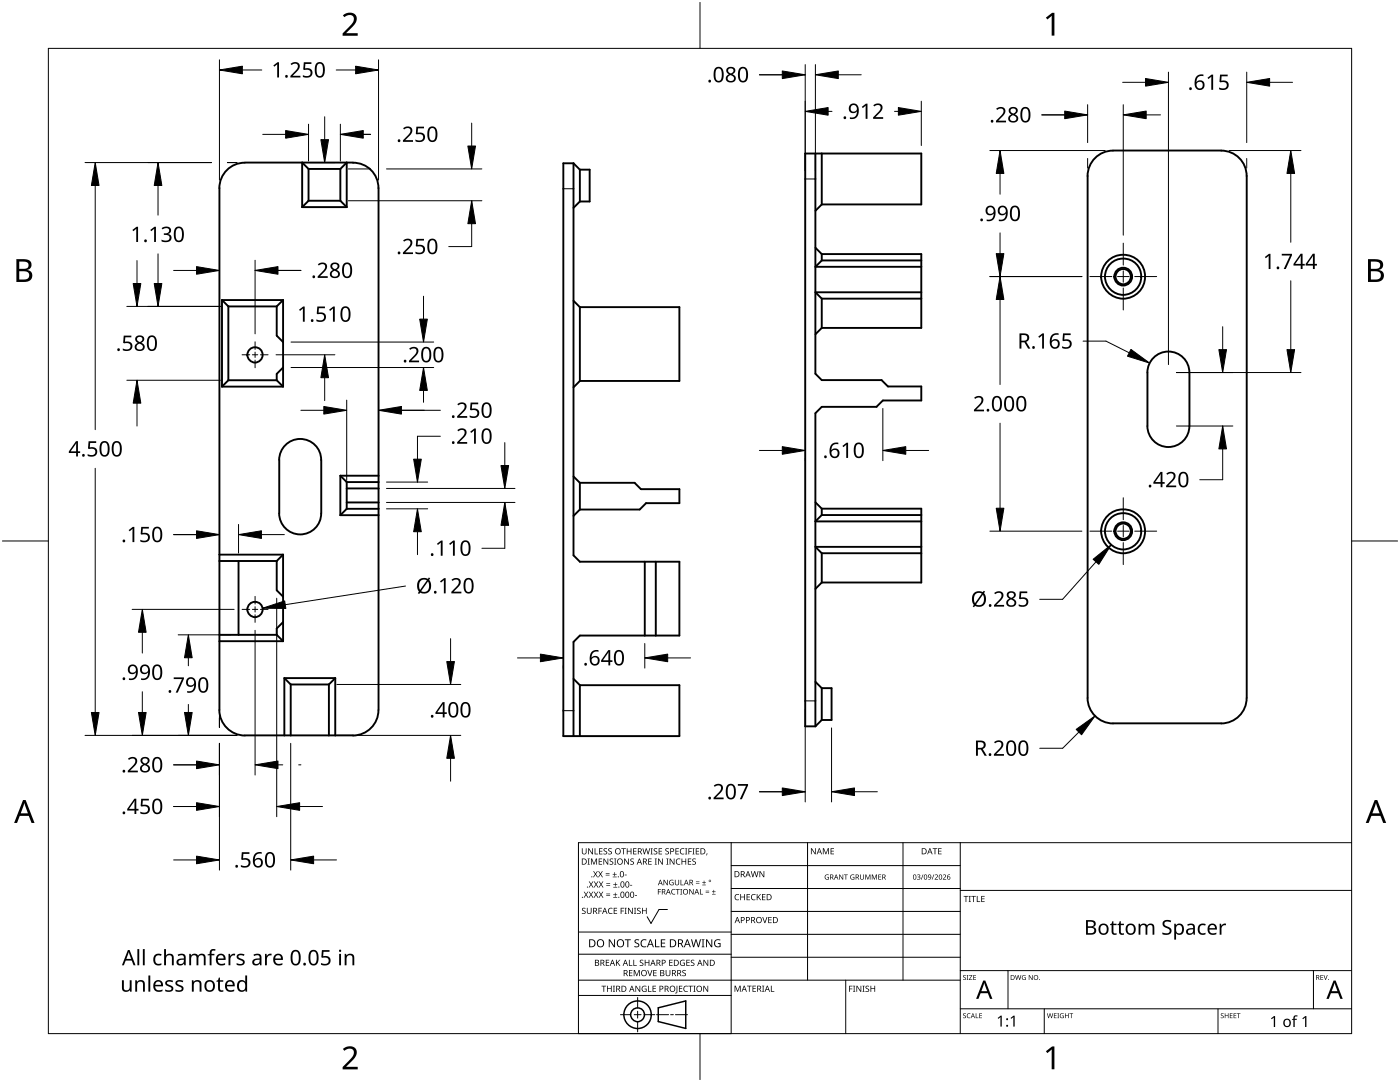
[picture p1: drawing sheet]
<svg xmlns="http://www.w3.org/2000/svg" width="279mm" height="216mm" viewBox="0 0 279 216" stroke-linecap="round" stroke-linejoin="round" font-family="sans-serif">
<g fill="none" stroke="#000" stroke-width=".38">
<path d="M43.8 37.5v104.2M48.9 32.5a5.1 5.1 0 0 0-5.1 5M48.9 32.4h21.6M61.6 33.7v6.4M61.6 33.7l-1.3-1.3v8.9M61.6 33.7h6.3M67.9 33.7l1.3-1.3v8.9M67.9 33.7v6.4M70.4 32.5a5 5 0 0 1 5.1 5M75.5 37.5v104.2M114.5 32.6l1.2 1.3M114.5 32.6v78.2l1.2 1.3h19.9v14.7h-19.9l-1.2 1.3v18.8"/>
<path d="M114.5 32.6h-2.1v114.3h23.2v-10.2h-19.9M115.7 33.9v6.3M115.7 33.9h2v6.3h-2M162.7 30.6v44l1.3 1.2h11.9l1.3 1.3h6.7v2.8h-7.7l-1.3 1.3h-10.9l-1.3 1.3v62.4M164 30.6v10.2M217 35.1a5.1 5.1 0 0 1 5.1-5l21.6-.1a5.1 5.1 0 0 1 5.1 5.1v104.2M217.1 35.1v104.2M44.3 59.9v17.2M44.3 59.9l1.3 1.2M44.3 59.9h12.2M56.5 59.9v17.2M56.5 59.9l-1.3 1.2"/>
<path d="M61.6 40.1h6.3M61.6 40.1l-1.3 1.2M67.9 40.1l1.3 1.2M69.2 41.3h-8.9M115.7 40.2l-1.2 1.3M162.7 49.4l1.3 1.3M164 50.7v1.3M164 59.6v5.8M164 50.7h19.9v14.7h-19.9M164 40.8h19.9v-10.2h-23.2v114.3h2M164 59.6h19.9M164 52l-1.3 1.2h21.2"/>
<path d="M164 40.8l-1.3 1.3M183.9 58.3h-21.2l1.3 1.3M183.9 52h-19.9M45.6 61.1v14.8M45.6 75.9l-1.3 1.2M45.6 61.1h9.6M45.6 75.9h9.6M55.2 61.1v5.9l1.3 1.3M55.2 75.9l1.3 1.2M56.5 73.3l-1.3 1.3v1.3M56.5 77.1h-12.2M114.5 60l1.2 1.3"/>
<path d="M115.7 61.3v14.7M115.7 61.3h19.9v14.7h-19.9M115.7 76l-1.2 1.3M164 65.4l-1.3 1.3M229 74.3a4.2 4.2 0 0 1 4.2-4.2 4.2 4.2 0 0 1 4.2 4.2M229 74.3v10.7M237.4 74.3v10.7M55.7 91.8a4.2 4.2 0 0 1 4.2-4.2 4.2 4.2 0 0 1 4.2 4.2M55.7 91.8v10.6a4.2 4.2 0 0 0 4.2 4.2 4.2 4.2 0 0 0 4.2-4.2v-10.6M67.9 94.9v7.9M67.9 94.9l1.3 1.3M67.9 94.9h7.6"/>
<path d="M69.2 96.2v5.3M69.2 96.2h6.3M75.5 97.5h-6.3M114.5 95.1l1.2 1.2M115.7 96.3v5.4M115.7 96.3h10.9l1.3 1.3h7.7v2.8h-6.7l-1.2 1.3h-12M229 85a4.2 4.2 0 0 0 4.2 4.2 4.2 4.2 0 0 0 4.2-4.2M43.8 111.9h11.4M43.8 110.7h12.7M47.6 111.9v14.8M55.2 111.9v5.9l1.3 1.3M56.5 110.7l-1.3 1.2"/>
<path d="M56.5 110.7v17.2M69.2 101.5l-1.3 1.3M69.2 101.5h6.3M75.5 100.3h-6.3M75.5 102.8h-7.6M115.7 101.7l-1.2 1.2M128.7 112.1v14.7M130.9 112.1v14.7M162.7 100.2l1.3 1.3M164 101.5v1.3M164 110.4v5.8M164 101.5h19.9v14.7h-19.9"/>
<path d="M164 110.4h19.9M164 102.8l-1.3 1.2h21.2M164 116.2l-1.3 1.3M183.9 109.1h-21.2l1.3 1.3M183.9 102.8h-19.9M43.8 126.7h11.4M55.2 126.7l1.3 1.2M56.5 124.1l-1.3 1.3v1.3M56.5 127.9h-12.7M56.7 135.3v11.4M56.7 135.3l1.3 1.3M56.7 135.3h10.2"/>
<path d="M58 136.6v10.1M58 136.6h7.6M65.6 136.6v10.1M66.9 135.3l-1.3 1.3M66.9 135.3v11.4M114.5 135.5l1.2 1.2M115.7 136.7v10.2M162.7 136l1.3 1.3M164 137.3v6.4M164 137.3h2v6.4h-2M217 139.3a5.1 5.1 0 0 0 5.1 5l21.6 .1a5.1 5.1 0 0 0 5.1-5.1M43.8 141.7a5.1 5.1 0 0 0 5.1 5.1"/>
<path d="M48.9 146.7h21.6M75.5 141.7a5.1 5.1 0 0 1-5.1 5.1M164 143.7l-1.3 1.2"/>
<circle cx="224.1" cy="55.2" r="3.6"/>
<circle cx="224.1" cy="55.2" r="4.4"/>
<circle cx="224.2" cy="55.2" r="1.52"/>
<circle cx="224.2" cy="55.2" r="1.78"/>
<circle cx="50.9" cy="70.8" r="1.53"/>
<circle cx="224.1" cy="106" r="3.6"/>
<circle cx="224.1" cy="106" r="4.4"/>
<circle cx="224.2" cy="106" r="1.52"/>
<circle cx="224.2" cy="106" r="1.78"/>
<circle cx="50.9" cy="121.6" r="1.53"/>
</g>
<path d="M114.5 37.7h-2.1M160.7 35.7h2M162.7 139.9h-2M112.4 141.8h2.1" fill="none" stroke="#000" stroke-width=".2"/>
<path d="M9.7 9.7h260v196.5h-260z" fill="none" stroke="#000" stroke-width=".2"/>
<path d="M139.7 .5v9.2M.5 108h9.2M269.7 108h9.2M139.7 206.2v9.2" fill="none" stroke="#000" stroke-width=".2"/>
<g fill="#000">
<path d="M68.4 3.1a1.64 1.64 0 0 1 2.8 .4 2.52 2.52 0 0 1-1.2 2.2l-.9 .9h2.3v.5h-3v-.4l1.2-1.2a1.95 1.95 0 0 0 .9-2.2 1.23 1.23 0 0 0-1.8 .1zM208.7 3.5l1.3-.9h.4v4.5h-.5v-4l-.9 .8zM68.4 209.3a1.64 1.64 0 0 1 2.8 .4 2.52 2.52 0 0 1-1.2 2.2l-.9 1h2.3v.5h-3v-.5l1.2-1.2a1.95 1.95 0 0 0 .9-2.1 1.23 1.23 0 0 0-1.8 .1zM208.7 209.8l1.3-1h.4v4.6h-.5v-4l-.9 .7z"/>
<path d="M3.3 51.7h1.3a1.28 1.28 0 0 1 1.7 1.3 1.04 1.04 0 0 1-.9 .9 1.23 1.23 0 0 1 1 1.5 1.23 1.23 0 0 1-1.5 .9h-1.6zM3.8 54.1v1.7h1a.86 .86 0 0 0 1-.9 .86 .86 0 0 0-1.1-.8zM3.8 52.2v1.4h.9a.78 .78 0 0 0 1-.7 .78 .78 0 0 0-1.1-.7z"/>
<path d="M273 51.7h1.3a1.28 1.28 0 0 1 1.7 1.3 1.04 1.04 0 0 1-.8 .9 1.23 1.23 0 0 1 1 1.5 1.23 1.23 0 0 1-1.6 .9h-1.6zM273.6 54.1v1.7h.9a.86 .86 0 0 0 1.1-.9 .86 .86 0 0 0-1.1-.8zM273.6 52.2v1.4h.8a.78 .78 0 0 0 1-.7 .78 .78 0 0 0-1.1-.7z"/>
<path d="M4.6 159.6h.5l1.8 4.6h-.6l-.6-1.4h-1.8l-.5 1.4h-.6zM4.8 160.2l-.7 2.1h1.5z"/>
<path d="M274.3 159.6h.6l1.7 4.6h-.6l-.5-1.4h-1.8l-.6 1.4h-.5zM274.6 160.2l-.7 2.1h1.4z"/>
</g>
<g fill="none" stroke="#000" stroke-width=".2">
<path d="M145.9 168.1v38.1h-30.5v-38.1h154.3M145.9 172.7h45.7M145.9 177.3h45.7M161.2 168.1v27.5M180.2 168.1v27.5M191.6 168.1v38.1M191.6 177.7h78.1M115.4 198.6h30.5M115.4 195.6h76.2M115.4 190.4h30.5M115.4 186h30.5M127.3 199v2.1"/>
<path d="M133.2 181.5h-1.7l-1.6 2.8-.7-1.4M145.9 181.9h45.7M145.9 186.4h45.7M145.9 191h45.7M168.8 195.6v10.6M191.6 193.7h78.1M201.2 193.7v7.6M262.1 193.7v7.6M123.8 202.5h2.1M126.6 202.5h1.3M127.3 201.8v1.4M127.3 203.8v2.1"/>
<path d="M128.6 202.5h2.1M131 202.5h2.4M133.8 202.5h.6M134.8 202.5h2.4M191.6 201.3h78.1M208.4 201.3v4.9M243.1 201.3v4.9"/>
</g>
<g fill="#000">
<path d="M116.1 169.3h.2v.8a.32 .32 0 0 0 .3 .3 .32 .32 0 0 0 .3-.3v-.8h.2v.8a.47 .47 0 0 1-.5 .4 .47 .47 0 0 1-.5-.5zM116.5 177.9h.2l.3 .5 .3-.5h.1l-.4 .6 .4 .6h-.1l-.3-.5-.4 .5h-.1l.4-.6zM117.3 171.3h.4l-.1 .1v1l.1 .1h-.4l.1-.1v-1zM117.4 169.3h.2l.6 1v-1h.1v1.2h-.1l-.7-1v1h-.1zM117.5 177.9h.2l.3 .5 .3-.5h.1l-.4 .6 .4 .6h-.1l-.4-.5-.3 .5h-.1l.4-.6zM117.5 175.9h.2l.3 .5 .3-.5h.1l-.4 .6 .5 .6h-.2l-.3-.5-.4 .5h-.1l.4-.6zM117.9 171.3h.3l.3 1 .4-1h.3v1.2h-.2v-1l-.4 1h-.1l-.4-1v1h-.2zM118.7 169.3h.1v1h.6v.2h-.7zM118.4 173.8h.1l.3 .5 .3-.5h.2l-.4 .6 .4 .7h-.1l-.4-.6-.3 .6h-.1l.4-.7zM118.5 177.9h.2l.2 .5 .3-.5h.2l-.4 .6 .4 .6h-.1l-.4-.5-.3 .5h-.1l.4-.6zM118.5 175.9h.2l.3 .5 .3-.5h.1l-.4 .6 .4 .6h-.1l-.3-.5-.4 .5h-.1l.4-.6zM119.5 171.3h.7v.1h-.6v.4h.5v.2h-.5v.4h.6v.1h-.7z"/>
<path d="M119.6 169.3h.6v.1h-.5v.4h.5v.1h-.5v.4h.5v.2h-.6zM119.4 173.8h.1l.3 .5 .3-.5h.2l-.4 .6 .4 .7h-.1l-.4-.6-.3 .6h-.2l.5-.7zM119.5 177.9h.1l.3 .5 .3-.5h.2l-.4 .6 .4 .6h-.1l-.4-.5-.3 .5h-.1l.4-.6zM119.5 175.9h.2l.3 .5 .3-.5h.1l-.4 .6 .4 .6h-.1l-.4-.5-.3 .5h-.1l.4-.6zM120.9 174.6h.8v.1h-.8zM120.9 174.2h.8v.1h-.8zM121 178.7h.8v.1h-.8zM121 178.3h.8v.1h-.8zM121 176.6h.8v.1h-.8zM121 176.3h.8v.1h-.8zM120.5 169.4l.4-.1h.3l-.1 .1a.25 .25 0 0 0-.4-.1 .25 .25 0 0 0 0 .4l.4 .3 .1 .2-.3 .3-.5-.1v-.1h.2a.27 .27 0 0 0 .4-.1 .27 .27 0 0 0-.3-.3l-.2-.2zM120.4 171.3h.2l.7 1-.1-1h.2v1.2h-.2l-.6-1v1h-.2z"/>
<path d="M121.4 169.4l.5-.1h.2v.1a.25 .25 0 0 0-.4-.1 .25 .25 0 0 0 0 .4l.4 .3v.2l-.2 .3-.5-.1v-.1h.1a.27 .27 0 0 0 .5-.1 .27 .27 0 0 0-.4-.3l-.2-.2zM122.3 174.9h.8v.2h-.8zM122.4 179h.8v.1h-.8zM122.4 177h.8v.1h-.8zM121.7 171.4l.4-.1 .3 .1-.1 .1a.25 .25 0 0 0-.4-.1 .25 .25 0 0 0 0 .4 .42 .42 0 0 1 .5 .5 .42 .42 0 0 1-.7 .2l-.1-.2 .2 .1a.27 .27 0 0 0 .5-.2 .27 .27 0 0 0-.4-.3l-.2-.2zM122.6 174h.1v.4h.4v.1h-.4v.4h-.1v-.4h-.3v-.1h.3zM122.7 178.1h.1v.4h.4v.1h-.4v.3h-.1v-.3h-.3v-.1h.3zM122.7 176.1h.2v.3h.3v.2h-.3v.3h-.2v-.3h-.3v-.2h.3zM122.6 171.3h.4l-.1 .1v1l.1 .1h-.4l.1-.1v-1zM124 169.3h.9v.1h-.4v1.1h-.1v-1.1h-.4zM124.7 174.5h.4v.2h-.4zM124.6 171.3h.1l.7 1v-1h.1v1.2h-.2l-.6-1v1h-.1z"/>
<path d="M125.7 176.6h.5v.1h-.5zM125.1 169.3h.1v.5h.7v-.5h.1v1.2h-.1v-.6h-.7v.6h-.1zM125.8 171.4l.5-.1 .2 .1v.1a.25 .25 0 0 0-.4-.1 .25 .25 0 0 0 0 .4 .42 .42 0 0 1 .4 .5 .42 .42 0 0 1-.7 .2v-.2l.1 .1a.27 .27 0 0 0 .5-.2 .27 .27 0 0 0-.4-.3l-.2-.2zM126.7 178.6h.4v.2h-.4zM126.4 169.3h.6v.1h-.5v.4h.5v.1h-.5v.4h.5v.2h-.6zM128.2 169.3h.2l.2 1 .3-1h.2l.2 1 .3-1h.1l-.3 1.2h-.1l-.3-1.1-.3 1.1h-.2zM129.4 171.3h.7v.1h-.6v.4h.5v.2h-.5v.4h.6v.1h-.7zM129.8 169.3h.5l-.2 .1v1l.2 .1h-.5l.2-.1v-1zM130.7 171.3h.4l-.1 .1v1l.1 .1h-.4l.1-.1v-1zM130.5 169.4l.4-.1h.3l-.1 .1a.25 .25 0 0 0-.4-.1 .25 .25 0 0 0 0 .4l.4 .3 .1 .2-.2 .3-.6-.1v-.1h.2a.27 .27 0 0 0 .4-.1 .27 .27 0 0 0-.3-.3l-.2-.2zM131.3 177.4h.6v.1h-.5v.4h.5v.1h-.5v.5h-.1zM131.4 169.3h.7v.1h-.5v.4h.5v.1h-.5v.4h.5v.2h-.7z"/>
<path d="M131.3 171.3h.2l.7 1v-1h.1v1.2h-.2l-.6-1v1h-.2zM132.4 175.6h.2l.6 .9v-.9h.1v1h-.2l-.6-.9v.9h-.1zM133 171.3h.4l-.1 .1v1l.1 .1h-.4l.1-.1v-1zM132.8 169.4l.4-.1h.3l-.1 .1a.25 .25 0 0 0-.3-.1 .25 .25 0 0 0 0 .4l.4 .3v.2l-.2 .3-.5-.1v-.1h.1a.27 .27 0 0 0 .5-.1 .27 .27 0 0 0-.4-.3l-.2-.2zM133.7 175.7l.5-.2 .2 .1v.1a.45 .45 0 0 0-.7 .4 .45 .45 0 0 0 .6 .4v-.3h-.2v-.1h.3v.5a.6 .6 0 0 1-.8-.1 .6 .6 0 0 1 .1-.8zM134.1 177.5l.4-.1h.3l-.1 .2a.44 .44 0 0 0-.6 .4 .44 .44 0 0 0 .6 .3 .52 .52 0 0 1-.7 0 .52 .52 0 0 1 .1-.8zM133.6 171.3h.2l.7 1v-1h.1v1.2h-.2l-.6-1v1h-.2zM134.9 177.4h.8v.1h-.4v1h-.1v-1h-.3zM135 171.5l.5-.2 .3 .1-.1 .1a.49 .49 0 0 0-.7 .4 .49 .49 0 0 0 .7 .5 .52 .52 0 0 1-.6 0 .52 .52 0 0 1-.2-.6zM134.8 169.3h.7v.1h-.6v.4h.5v.1h-.5v.4h.6v.2h-.7zM134.7 175.6h.1v.7a.28 .28 0 0 0 .3 .2 .28 .28 0 0 0 .3-.2v-.7h.1v.7a.42 .42 0 0 1-.4 .4 .42 .42 0 0 1-.4-.4zM135.8 175.6h.2v.9h.4v.1h-.6z"/>
<path d="M135.8 177.4h.3l-.1 .1v.9l.1 .1h-.3l.1-.1v-.9zM135.8 169.4l.4-.1h.4l-.1 .1h-.2a.49 .49 0 0 0-.4 .6 .49 .49 0 0 0 .7 .3 .52 .52 0 0 1-.7 .1 .52 .52 0 0 1-.2-.6zM136 171.3h.2v.5h.6v-.5h.1v1.2h-.1v-.5h-.6v.5h-.2zM136.7 169.3h.5l-.2 .1v1l.2 .1h-.5l.2-.1v-1zM137.4 169.3h.7v.1h-.6v.4h.5v.2h-.5v.5h-.1zM137.3 171.3h.7v.1h-.6v.4h.5v.2h-.5v.4h.6v.1h-.7zM137.6 177.4h.1l.6 .9v-.9h.1v1.1h-.1l-.6-.9v.9h-.1zM138.2 169.3h.4l-.1 .1v1l.1 .1h-.4l.1-.1v-1zM138.9 176.2h.7v.1h-.7zM138.9 175.9h.7v.1h-.7zM138.2 171.4l.4-.1 .3 .1-.1 .1a.25 .25 0 0 0-.4-.1 .25 .25 0 0 0 0 .4 .42 .42 0 0 1 .5 .5 .42 .42 0 0 1-.7 .2l-.1-.2 .2 .1a.27 .27 0 0 0 .5-.2 .27 .27 0 0 0-.4-.3l-.2-.2zM138.9 169.3h.6v.1h-.5v.4h.5v.1h-.5v.4h.5v.2h-.6z"/>
<path d="M139.7 177.4h.1v1h.5v.1h-.6zM140.1 176.5h.8v.1h-.8zM140.5 175.7h.1v.3h.3v.2h-.3v.3h-.1v-.3h-.4v-.2h.4zM140.8 178h.7v.2h-.7zM140.8 177.7h.7v.1h-.7zM141 170.3h.2l-.3 .4zM142.1 178.4h.7v.1h-.7zM142.4 177.6h.1v.3h.3v.1h-.3v.3h-.1v-.3h-.3v-.1h.3zM146.8 178.6l.4-.2 .3 .1v.1a.49 .49 0 0 0-.7 .4 .49 .49 0 0 0 .7 .5 .52 .52 0 0 1-.7 0 .52 .52 0 0 1-.2-.6zM147.7 178.4h.2v.5h.6v-.5h.2v1.2h-.2v-.5h-.6v.5h-.2zM149 178.4h.7v.1h-.5v.4h.4v.2h-.4v.4h.5v.1h-.7zM150 178.6l.5-.2 .3 .1-.1 .1a.49 .49 0 0 0-.7 .4 .49 .49 0 0 0 .8 .5 .52 .52 0 0 1-.7 0 .52 .52 0 0 1-.2-.6z"/>
<path d="M149.8 173.8h.2l.3 1.1 .2-1.1h.2l.3 1.1 .2-1.1h.2l-.3 1.2h-.2l-.3-1-.3 1h-.1zM151 178.4h.2v.6l.5-.6h.2l-.5 .5 .5 .7h-.2l-.4-.6-.1 .6h-.2zM151.6 173.8h.1l.7 1v-1h.1v1.2h-.1l-.7-1v1h-.1zM152.1 178.4h.7v.1h-.6v.4h.5v.2h-.5v.4h.6v.1h-.7zM161.8 169.3h.2l.7 1v-1h.1v1.2h-.2l-.6-1v1h-.2zM164.2 169.3h.2l.4 .9 .4-.9h.2v1.2h-.1v-1.1l-.4 1.1h-.1l-.4-1.1v1.1h-.2zM164.7 174.6l.5-.1h.2v.2a.42 .42 0 0 0-.7 .3 .42 .42 0 0 0 .6 .4v-.3h-.2v-.1h.3v.5a.56 .56 0 0 1-.7-.1 .56 .56 0 0 1 0-.8zM165.8 169.3h.6v.1h-.5v.4h.5v.1h-.5v.4h.5v.2h-.6zM167.5 174.5h.1l.6 .8v-.8h.1v1h-.2l-.5-.8v.8h-.1zM168.4 174.5h.8v.1h-.3v.9h-.1v-.9h-.4zM169.8 174.6l.5-.1h.2v.2a.42 .42 0 0 0-.7 .3 .42 .42 0 0 0 .6 .4v-.3h-.2v-.1h.3v.5a.56 .56 0 0 1-.7-.1 .56 .56 0 0 1 0-.8zM171.6 174.5h.2v.7a.26 .26 0 0 0 .2 .2 .26 .26 0 0 0 .3-.2v-.7h.1v.7a.39 .39 0 0 1-.4 .3 .39 .39 0 0 1-.4-.3z"/>
<path d="M172.7 174.5h.2l.3 .8 .3-.8h.2v1h-.1v-.9l-.5 .9-.3-.9v.9h-.1zM174 174.5h.2l.3 .8 .3-.8h.2v1h-.1v-.9l-.5 .9-.3-.9v.9h-.1zM175.3 174.5h.6v.1h-.5v.3h.4v.1h-.4v.4h.5v.1h-.6zM183 174.6h.6v.2l-.2 .2a.32 .32 0 0 1 .3 .4 .32 .32 0 0 1-.6 .1l-.1-.1a.26 .26 0 0 0 .4 .1 .26 .26 0 0 0 0-.4l-.2-.2a.23 .23 0 0 0 .3 0 .23 .23 0 0 0-.1-.4 .23 .23 0 0 0-.3 .2zM184.2 174.5h.1l-.4 1h-.1zM186.3 174.5h.2l-.4 1h-.2zM186.1 169.3h.9v.1h-.3v1.1h-.2v-1.1h-.4zM186.5 174.6a.37 .37 0 0 1 .6 0 .37 .37 0 0 1-.2 .6l-.2 .2h.5v.1h-.7l.3-.4a.27 .27 0 0 0 .3-.3 .27 .27 0 0 0-.4-.2zM187.2 169.3h.7v.1h-.5v.4h.5v.1h-.5v.4h.5v.2h-.7zM188.2 174.6a.37 .37 0 0 1 .6 0 .37 .37 0 0 1-.3 .6l-.2 .2h.5v.1h-.6l.2-.4a.27 .27 0 0 0 .3-.3 .27 .27 0 0 0-.4-.2zM192.3 178.8h.9v.1h-.3v1.1h-.2v-1.1h-.4zM193.3 178.8h.5l-.2 .1v1l.2 .1h-.5l.2-.1v-1z"/>
<path d="M193.8 178.8h1v.1h-.4v1.1h-.2v-1.1h-.4zM194.9 178.8h.2v1.1h.5v.1h-.7zM195.8 178.8h.7v.1h-.5v.4h.5v.1h-.5v.5h.5v.1h-.7zM116.2 181.3l.4-.2 .3 .1-.1 .1a.25 .25 0 0 0-.4-.1 .25 .25 0 0 0 0 .4l.4 .2 .1 .3-.3 .3-.5-.1v-.1h.2a.27 .27 0 0 0 .4-.1 .27 .27 0 0 0-.3-.3l-.2-.2zM117.1 181.1h.2v.8a.32 .32 0 0 0 .3 .3 .32 .32 0 0 0 .3-.3v-.8h.2v.8a.47 .47 0 0 1-.5 .5 .47 .47 0 0 1-.5-.5zM119.4 181.1h.7v.2h-.5v.4h.5v.1h-.5v.6h-.2zM120 196.7h1v.1h-.4v1.1h-.2v-1.1h-.4zM120.9 191.5h.7v.1h-.5v.4h.4v.2h-.4v.4h.5v.1h-.7zM121.5 181.3l.4-.2 .4 .1-.1 .1a.49 .49 0 0 0-.7 .5 .49 .49 0 0 0 .7 .4 .52 .52 0 0 1-.6 .1 .52 .52 0 0 1-.3-.6zM121.1 196.7h.2v.5h.6v-.5h.2v1.2h-.2v-.6h-.6v.6h-.2zM121.5 187.4h.2l.9 1.3v-1.3h.1v1.6h-.2l-.8-1.3v1.3h-.2zM122.3 196.7h.4l-.1 .1v1l.1 .1h-.4l.2-.1v-1z"/>
<path d="M122.5 181.1h.7v.2h-.6v.4h.5v.1h-.5v.4h.6v.2h-.7zM122.9 191.5h.2v.6l.5-.6h.2l-.5 .5 .5 .7h-.2l-.4-.6-.1 .6h-.2zM123.9 181.1h.6v.2h-.5v.4h.5v.1h-.5v.6h-.1zM124.7 181.1h.4l-.2 .2v.9l.2 .2h-.4l.1-.2v-.9zM124.7 187.4h1.2v.2h-.5v1.4h-.2v-1.4h-.5zM125.5 191.5h.2v1.1h.5v.1h-.7zM125.5 193.6h.7v.1h-.5v.4h.5v.1h-.5v.4h.5v.2h-.7zM125.3 181.1h.2l.7 1.1-.1-1.1h.2v1.3h-.2l-.6-1v1h-.2zM126.4 191.5h.2v1.1h.5v.1h-.7zM126.5 181.1h.5l-.2 .2v.9l.2 .2h-.5l.2-.2v-.9zM126.5 193.6h.2l.4 1 .4-1h.2v1.2h-.2v-1.1l-.4 1.1h-.1l-.4-1.1v1.1h-.1zM126.7 187.6l.3-.2 .6 .1-.2 .1a.33 .33 0 0 0-.6 .2 .33 .33 0 0 0 .4 .4 .47 .47 0 0 1 .4 .6 .47 .47 0 0 1-.7 .2h-.3v-.2h.2a.35 .35 0 0 0 .6-.2 .35 .35 0 0 0-.5-.4l-.3-.2z"/>
<path d="M126.8 196.7h.2l.6 1v-1h.2v1.2h-.2l-.7-1 .1 1h-.2zM127.2 181.3l.4-.2 .3 .1-.1 .1a.25 .25 0 0 0-.4-.1 .25 .25 0 0 0 0 .4l.4 .2 .1 .3-.3 .3-.5-.1v-.1h.2a.27 .27 0 0 0 .4-.1 .27 .27 0 0 0-.3-.3l-.2-.2zM127.7 191.6l.5-.1 .2 .1v.1a.25 .25 0 0 0-.4-.1 .25 .25 0 0 0 0 .4l.4 .2v.3l-.2 .2h-.5v-.2l.1 .1a.27 .27 0 0 0 .5-.2 .27 .27 0 0 0-.4-.3l-.2-.2zM128 187.6l.6-.2 .4 .1v.2a.64 .64 0 0 0-1 .5 .64 .64 0 0 0 1 .6v.2a.83 .83 0 0 1-1.1-.3 .83 .83 0 0 1 .1-1.1zM128.2 196.8l.6-.1 .2 .1v.1a.5 .5 0 0 0-.8 .4 .5 .5 0 0 0 .7 .5v-.4h-.3v-.1h.4v.6a.66 .66 0 0 1-.8-.2 .66 .66 0 0 1 0-.9zM128.1 181.1h.2v.6h.6v-.6h.2v1.3h-.2v-.6h-.6v.6h-.2zM129.2 193.6h.1l.4 1 .3-1h.2l-.4 1.2h-.2zM129.3 196.7h.2v1.1h.5v.1h-.7zM128.7 191.5h.1v.5h.6v-.5h.2v1.2h-.2v-.5h-.6v.5h-.1zM130.7 187.4h.2v1.4h.7v.2h-.9zM130.2 196.7h.7v.1h-.5v.4h.5v.1h-.5v.5h.5v.1h-.7zM130.4 193.6h.6v.1h-.5v.4h.5v.1h-.5v.4h.5v.2h-.6z"/>
<path d="M131.9 187.4h.9v.2h-.7v.5h.6v.2h-.6v.5h.7v.2h-.9zM132.8 193.6h.2v.7a.32 .32 0 0 0 .3 .4 .32 .32 0 0 0 .3-.4v-.7h.2v.7a.47 .47 0 0 1-.5 .5 .47 .47 0 0 1-.5-.5zM133.5 191.5h.7v.1h-.5v.4h.5v.2h-.5v.4h.5v.1h-.7zM135 196.7h.2v1.3l-.1 .2h-.3l-.1-.1 .3-.2zM135.5 196.7h.7v.1h-.5v.4h.4v.1h-.4v.5h.5v.1h-.7zM135.8 191.7l.5-.2 .4 .1-.1 .1a.5 .5 0 0 0-.8 .4 .5 .5 0 0 0 .7 .5v-.4h-.2v-.1h.4v.6a.66 .66 0 0 1-.9-.1 .66 .66 0 0 1 0-.9zM136.2 193.7l.4-.2 .3 .1-.1 .1a.25 .25 0 0 0-.4-.1 .25 .25 0 0 0 0 .4 .42 .42 0 0 1 .5 .6 .42 .42 0 0 1-.7 .2l-.1-.2h.2a.27 .27 0 0 0 .5-.1 .27 .27 0 0 0-.4-.3l-.2-.2zM136.5 196.8l.5-.1 .3 .1-.1 .1a.49 .49 0 0 0-.7 .4 .49 .49 0 0 0 .8 .4 .52 .52 0 0 1-.7 .1 .52 .52 0 0 1-.2-.6zM137 191.5h.7v.1h-.6v.4h.5v.2h-.5v.4h.6v.1h-.7zM137.4 196.7h.9v.1h-.4v1.1h-.1v-1.1h-.4zM137.9 191.6l.4-.1 .3 .1-.1 .1a.25 .25 0 0 0-.4-.1 .25 .25 0 0 0 0 .4l.4 .2 .1 .3-.2 .2h-.6v-.2l.2 .1a.27 .27 0 0 0 .5-.2 .27 .27 0 0 0-.4-.3l-.2-.2zM138.4 196.7h.4l-.1 .1v1l.1 .1h-.4l.1-.1v-1z"/>
<path d="M137.9 187.4h.2l.3 1.4 .4-1.4h.2l.4 1.4 .3-1.4h.2l-.4 1.6h-.2l-.4-1.3-.4 1.3h-.2zM140 187.4h.6l-.2 .2v1.3l.2 .1h-.6l.2-.1v-1.3zM140.4 196.7h.1l.7 1v-1h.1v1.2h-.1l-.7-1v1h-.1zM140.4 191.5h.2l.6 1v-1h.1v1.2h-.1l-.7-1v1h-.1zM140.9 187.4h.2l.9 1.3v-1.3h.2v1.6h-.3l-.8-1.3v1.3h-.2zM142.7 187.6l.7-.2 .4 .1-.1 .2a.65 .65 0 0 0-1 .5 .65 .65 0 0 0 .9 .6v-.4h-.3v-.2h.5v.7a.86 .86 0 0 1-1.1-.1 .86 .86 0 0 1 0-1.2zM146.6 196.7h.2l.4 1 .4-1h.2v1.2h-.1v-1.1l-.4 1.1h-.2l-.4-1.1v1.1h-.1zM149.1 196.7h.9v.1h-.4v1.1h-.1v-1.1h-.4zM150.2 196.7h.7v.1h-.6v.4h.5v.1h-.5v.5h.6v.1h-.7zM152.1 183h.2l.3 1 .4-1h.2l-.5 1.2h-.1zM152.1 196.7h.4l-.1 .1v1l.1 .1h-.4l.1-.1v-1zM153.8 196.7h.2v1.1h.5v.1h-.7z"/>
<path d="M153.3 183h.7v.1h-.5v.4h.5v.1h-.5v.5h.5v.1h-.7zM169.5 196.7h.6v.1h-.5v.5h.5v.1h-.5v.5h-.1zM170.2 196.7h.5l-.2 .1v1l.2 .1h-.5l.2-.1v-1zM170.9 196.7h.2l.6 1v-1h.2v1.2h-.2l-.6-1v1h-.2zM172.1 196.7h.5l-.2 .1v1l.2 .1h-.5l.2-.1v-1zM172.8 196.8l.4-.1h.2v.2a.25 .25 0 0 0-.4-.1 .25 .25 0 0 0 0 .4l.4 .2 .1 .3-.3 .2h-.5v-.2l.2 .1a.27 .27 0 0 0 .4-.2 .27 .27 0 0 0-.3-.3l-.3-.2zM173.7 196.7h.2v.5h.6v-.5h.2v1.2h-.2v-.6h-.6v.6h-.2zM192.2 194.7l.4-.1h.2l-.1 .1a.24 .24 0 0 0-.3 0 .24 .24 0 0 0-.1 .3 .24 .24 0 0 0 .4 .1l.1 .1-.1 .3h-.4l-.1-.1a.24 .24 0 0 0 .3 .1 .24 .24 0 0 0 .1-.3l-.4-.3zM192.9 194.6h.4l-.1 .1v.7l.1 .1h-.4l.1-.1v-.7zM193.4 194.6h.6l-.5 .8h.6v.1h-.7l.5-.8h-.5zM194.2 194.6h.6v.1h-.4v.3h.4v.1h-.4v.3h.4v.1h-.6zM202.6 194.6h.1l.2 .8 .2-.8h.2l.2 .8 .2-.8h.1l-.2 .9h-.2l-.2-.8-.2 .8h-.2z"/>
<path d="M204.1 194.7l.3-.1h.3l-.1 .1a.4 .4 0 0 0-.6 .4 .4 .4 0 0 0 .6 .3v-.3l-.2-.1h.3v.5a.53 .53 0 0 1-.7-.1 .53 .53 0 0 1 .1-.7zM205.3 194.6h.2l.5 .8v-.8h.1v.9h-.2l-.5-.8v.8h-.1zM222 183.8h.2v.5h.6v.3h-.6v1.3l.2 .3h.5v.3a.67 .67 0 0 1-1.1-.6v-1.3h-.3v-.2l.3-.1zM223.5 183.8h.2v.5h.6v.3h-.6v1.3l.2 .3h.4v.3a.67 .67 0 0 1-1-.6v-1.3h-.3v-.2l.3-.1zM227.2 184.3h.3l.1 .3a.83 .83 0 0 1 1.3 0 .78 .78 0 0 1 .9-.3 .78 .78 0 0 1 .6 .8v1.4h-.4v-1.4a.54 .54 0 0 0-.6-.5 .54 .54 0 0 0-.4 .7v1.2h-.4v-1.4a.55 .55 0 0 0-.7-.5 .55 .55 0 0 0-.3 .8v1.1h-.4zM232.1 183.9a1.38 1.38 0 0 1 1.6-.2l-.1 .3-.3-.1a.52 .52 0 0 0-.7 0 .52 .52 0 0 0-.1 .7l.4 .2a.9 .9 0 0 1 .9 1.1 .9 .9 0 0 1-1.3 .6l-.5-.1v-.3a1.03 1.03 0 0 0 1.4-.2 1.04 1.04 0 0 0-1-.9 .77 .77 0 0 1-.3-1.1zM239.3 184.6l.4-.3h.5l.4 .1-.1 .3a.8 .8 0 0 0-1.1 .7 .8 .8 0 0 0 1.1 .8l.1-.1v.3l-.6 .1a1.17 1.17 0 0 1-1-.7 1.17 1.17 0 0 1 .3-1.2zM243.4 184.3h.3l.1 .4 .3-.4h.6l-.1 .3-.4 .1-.3 .3-.1 1.5h-.4zM263.5 194.6h.6v.1h-.5v.3h.4v.1h-.4v.3h.5v.1h-.6zM264.1 194.6h.2l.2 .8 .3-.8h.2l-.4 .9h-.1zM192.2 202.3l.4-.1h.2l-.1 .1a.24 .24 0 0 0-.3 0 .24 .24 0 0 0-.1 .3 .24 .24 0 0 0 .4 .1l.1 .2-.1 .2-.4 .1-.1-.2a.24 .24 0 0 0 .3 .1 .24 .24 0 0 0 .1-.3l-.4-.2zM193.1 202.3l.6-.1-.3 .1a.4 .4 0 0 0-.3 .5 .4 .4 0 0 0 .5 .2 .46 .46 0 0 1-.6 0 .46 .46 0 0 1 .1-.7z"/>
<path d="M194.7 202.2h.1v.8h.5v.2h-.6zM195.4 202.2h.6v.1h-.4v.3h.4v.1h-.4v.4h.4v.1h-.6zM199.1 203.1l.6-.4h.2v2.1h-.2v-1.9l-.5 .4zM201.7 203.1l.6-.4h.2v2.1h-.3v-1.9l-.4 .4zM209 202.2h.1l.2 .8 .2-.8h.1l.3 .8 .2-.8h.1l-.3 1h-.1l-.2-.9-.3 .9h-.1zM210.3 202.2h.6v.1h-.4v.3h.3v.1h-.3v.4h.4v.1h-.6zM211 202.2h.4l-.2 .1v.8l.2 .1h-.4l.1-.1v-.8zM211.6 202.3l.7-.1-.1 .1a.4 .4 0 0 0-.6 .4 .4 .4 0 0 0 .6 .3v-.2l-.2-.2h.3v.5a.53 .53 0 0 1-.7-.1 .53 .53 0 0 1 0-.7zM212.5 202.2h.2v.4h.5v-.4h.1v1h-.1v-.5h-.5v.5h-.2zM213.4 202.2h.8v.1h-.3v.9h-.2v-.9h-.3zM243.7 202.3l.3-.1h.2v.1a.24 .24 0 0 0-.3 0 .24 .24 0 0 0-.1 .3 .24 .24 0 0 0 .3 .1l.1 .2-.1 .2-.4 .1-.1-.2a.24 .24 0 0 0 .4 .1 .24 .24 0 0 0 0-.3l-.3-.2zM244.4 202.2h.2v.4h.5v-.4h.1v1h-.1v-.5h-.5v.5h-.2z"/>
<path d="M245.4 202.2h.6v.1h-.4v.3h.4v.1h-.4v.4h.4v.1h-.6zM246.2 202.2h.5v.1h-.4v.3h.4v.1h-.4v.4h.4v.1h-.5zM246.8 202.2h.8v.1h-.3v.9h-.2v-.9h-.3zM253.7 203.2l.6-.5h.2v2.2h-.3v-1.9l-.4 .4zM258.2 202.7l.3-.1h.5l-.1 .3-.4-.1-.1 .2v.3h.4v.2h-.4v1.4h-.3v-1.4h-.3l.3-.2zM259.9 203.2l.6-.5h.2v2.2h-.2v-1.9l-.5 .4z"/>
<path d="M116.1 171.3h.4a.61 .61 0 0 1 .6 .6 .61 .61 0 0 1-.6 .6h-.4zM116.3 171.4v1h.1a.48 .48 0 0 0 .5-.5 .48 .48 0 0 0-.4-.5z"/>
<path d="M122.7 169.9a.61 .61 0 0 1 1.2 0 .61 .61 0 0 1-1.2 0zM123 169.5a.47 .47 0 0 0-.1 .7 .47 .47 0 0 0 .8 0v-.1a.45 .45 0 0 0-.1-.6 .45 .45 0 0 0-.6 0z"/>
<path d="M123.1 171.9a.61 .61 0 0 1 1.2 0 .61 .61 0 0 1-1.2 0zM123.5 171.5l-.2 .4a.45 .45 0 0 0 .7 .4 .45 .45 0 0 0 0-.8l-.2-.1z"/>
<path d="M123.9 173.9a.51 .51 0 0 1 .6 .1 .51 .51 0 0 1 0 .7 .44 .44 0 0 1-.6 .3 .44 .44 0 0 1-.2-.6zM123.9 174v.1a.48 .48 0 0 0 .3 .8 .53 .53 0 0 0 .2-.5 .53 .53 0 0 0-.4-.4z"/>
<path d="M124 178a.44 .44 0 0 1 .5 0 .44 .44 0 0 1 .1 .5 .46 .46 0 0 1-.4 .7 .46 .46 0 0 1-.4-.7zM124.1 178.1l-.1 .2a.45 .45 0 0 0 .3 .7 .53 .53 0 0 0 .2-.5 .53 .53 0 0 0-.4-.4z"/>
<path d="M124 176a.44 .44 0 0 1 .5 0 .44 .44 0 0 1 .1 .5 .46 .46 0 0 1-.4 .6 .46 .46 0 0 1-.4-.7zM124.1 176.1l-.1 .4a.31 .31 0 0 0 .2 .5 .31 .31 0 0 0 .3-.5l-.1-.4z"/>
<path d="M124.9 178a.5 .5 0 0 1 .7 .1 .5 .5 0 0 1 0 .6 .44 .44 0 0 1-.6 .4 .44 .44 0 0 1-.2-.6zM125 178.1a.48 .48 0 0 0-.1 .6 .48 .48 0 0 0 .4 .3l.1-.8-.2-.2z"/>
<path d="M124.9 176a.44 .44 0 0 1 .6 0 .44 .44 0 0 1 .1 .5 .46 .46 0 0 1-.5 .6 .46 .46 0 0 1-.3-.7zM125 176.1l-.1 .4a.31 .31 0 0 0 .3 .5 .31 .31 0 0 0 .2-.5v-.4z"/>
<path d="M125.9 178a.5 .5 0 0 1 .6 .1 .5 .5 0 0 1 0 .6 .44 .44 0 0 1-.5 .4 .44 .44 0 0 1-.2-.6zM126 178.1l-.1 .1a.48 .48 0 0 0 .4 .8 .53 .53 0 0 0 .2-.5 .53 .53 0 0 0-.5-.4z"/>
<path d="M127.3 169.3h.3a.35 .35 0 0 1 .5 .2 .35 .35 0 0 1-.3 .4l.4 .6h-.2l-.3-.5h-.3v.5h-.1zM127.4 169.4v.4h.2a.23 .23 0 0 0 .3-.2 .23 .23 0 0 0-.3-.2z"/>
<path d="M127.5 171.3h.2l.4 1.2h-.1l-.2-.4h-.4l-.2 .4h-.1zM127.6 171.5l-.2 .5h.4z"/>
<path d="M128.3 171.3h.3a.35 .35 0 0 1 .5 .2 .35 .35 0 0 1-.3 .5l.4 .5h-.2l-.3-.5h-.2v.5h-.2zM128.5 171.4v.5h.1a.23 .23 0 0 0 .3-.2 .23 .23 0 0 0-.3-.3z"/>
<path d="M131.7 175.5h.1l.5 1.1h-.2l-.1-.3h-.4l-.2 .3h-.1zM131.8 175.7l-.2 .5h.4z"/>
<path d="M132.1 177.4h.3a.31 .31 0 0 1 .4 .2 .31 .31 0 0 1-.2 .4l.3 .5h-.2l-.3-.5h-.2v.5h-.1zM132.2 177.5v.4h.2a.21 .21 0 0 0 .2-.2 .21 .21 0 0 0-.2-.2z"/>
<path d="M133.3 177.4h.1l.5 1.1h-.2l-.1-.4h-.4l-.2 .4h-.1zM133.4 177.5l-.2 .5h.4z"/>
<path d="M133.8 169.3h.6l.1 .2-.1 .4-.5 .1v.5h-.1zM133.9 169.4v.5a.29 .29 0 0 0 .5-.3 .29 .29 0 0 0-.5-.2z"/>
<path d="M136.9 175.5h.1l.4 1.1h-.1l-.1-.3h-.5l-.1 .3h-.1zM137 175.7l-.2 .5h.3z"/>
<path d="M136.2 177.9a.55 .55 0 0 1 1.1 0 .55 .55 0 0 1-1.1 0zM136.4 177.9a.45 .45 0 0 0 .9 0 .45 .45 0 0 0-.9 0z"/>
<path d="M137.6 175.6h.3a.31 .31 0 0 1 .4 .2 .31 .31 0 0 1-.2 .4l.3 .4h-.2l-.2-.4h-.3v.4h-.1zM137.7 175.7v.4h.2a.21 .21 0 0 0 .3-.2 .21 .21 0 0 0-.3-.2z"/>
<path d="M139 177.4h.1l.4 1.1h-.1l-.1-.4h-.5l-.1 .4h-.1zM139.1 177.5l-.2 .5h.3z"/>
<path d="M139.8 169.3h.4a.54 .54 0 0 1 .6 .6 .56 .56 0 0 1-.7 .6h-.3zM140 169.4v.9h.1a.48 .48 0 0 0 .5-.4 .48 .48 0 0 0-.4-.5z"/>
<path d="M141.4 175.8a.25 .25 0 0 1 .5 0 .25 .25 0 0 1-.5 0zM141.5 175.8a.15 .15 0 0 0 .3 0 .15 .15 0 0 0-.3 0z"/>
<path d="M146.6 173.8h.4a.61 .61 0 0 1 .6 .6 .61 .61 0 0 1-.7 .6h-.3zM146.8 174v.9h.1a.43 .43 0 0 0 .5-.5 .41 .41 0 0 0-.4-.4z"/>
<path d="M147.8 173.8h.4a.35 .35 0 0 1 .4 .3 .35 .35 0 0 1-.2 .4l.3 .5h-.2l-.3-.5h-.2v.5h-.2zM148 174v.4h.2a.23 .23 0 0 0 .3-.2 .23 .23 0 0 0-.3-.2z"/>
<path d="M149.2 173.8h.1l.5 1.2h-.1l-.2-.3h-.5l-.1 .3h-.2zM149.3 174l-.2 .5h.4z"/>
<path d="M153 178.4h.4a.55 .55 0 0 1 .6 .6 .56 .56 0 0 1-.6 .6h-.4zM153.2 178.5v1h.1a.48 .48 0 0 0 .5-.5 .48 .48 0 0 0-.4-.5z"/>
<path d="M163.4 169.2h.2l.5 1.3h-.2l-.2-.4h-.4l-.2 .4h-.1zM163.5 169.4l-.2 .6h.4z"/>
<path d="M165.7 174.5h.3a.29 .29 0 0 1 .3 .2 .29 .29 0 0 1-.2 .4l.3 .4h-.2l-.2-.4h-.2v.4h-.1zM165.8 174.6v.4h.2a.2 .2 0 0 0 .2-.2 .2 .2 0 0 0-.3-.2z"/>
<path d="M166.8 174.5h.1l.4 1h-.1l-.1-.3h-.4l-.2 .3h-.1zM166.9 174.6l-.2 .5h.3z"/>
<path d="M170.8 174.5h.2a.29 .29 0 0 1 .4 .2 .29 .29 0 0 1-.2 .4l.3 .4h-.2l-.2-.4h-.2v.4h-.1zM170.9 174.6v.4h.1a.2 .2 0 0 0 .3-.2 .2 .2 0 0 0-.3-.2z"/>
<path d="M176.1 174.5h.3a.29 .29 0 0 1 .3 .2 .29 .29 0 0 1-.2 .4l.3 .4h-.1l-.3-.4h-.2v.4h-.1zM176.2 174.6v.4h.2a.2 .2 0 0 0 .2-.2 .2 .2 0 0 0-.2-.2z"/>
<path d="M182.3 174.6h.4l.2 .5a.38 .38 0 0 1-.5 .4 .38 .38 0 0 1-.2-.6zM182.4 174.6l-.1 .2a.38 .38 0 0 0 .3 .6 .41 .41 0 0 0 .2-.5 .41 .41 0 0 0-.4-.3z"/>
<path d="M184 169.3h.3a.61 .61 0 0 1 .6 .6 .61 .61 0 0 1-.6 .6h-.3zM184.1 169.4v.9h.2a.43 .43 0 0 0 .5-.4 .41 .41 0 0 0-.5-.5z"/>
<path d="M184.5 174.6l.1-.1a.51 .51 0 0 1 .4 .5 .51 .51 0 0 1-.4 .5l-.2-.4zM184.6 174.6l-.1 .2a.38 .38 0 0 0 .3 .6 .41 .41 0 0 0 .2-.5 .41 .41 0 0 0-.4-.3z"/>
<path d="M185.3 174.6a.49 .49 0 0 1 .6 .3 .49 .49 0 0 1-.3 .6h-.3v-.1h.3l.1-.4a.32 .32 0 0 1-.4 0 .32 .32 0 0 1 0-.4zM185.3 174.8a.22 .22 0 0 0 .4 0 .22 .22 0 0 0-.4 0z"/>
<path d="M185.5 169.2h.1l.5 1.3h-.1l-.2-.4h-.5l-.1 .4h-.2zM185.6 169.4l-.2 .6h.4z"/>
<path d="M187.5 174.6l.1-.1a.51 .51 0 0 1 .4 .5 .51 .51 0 0 1-.5 .5l-.1-.4zM187.6 174.6l-.1 .2a.38 .38 0 0 0 .3 .6 .41 .41 0 0 0 .1-.5 .41 .41 0 0 0-.3-.3z"/>
<path d="M189.1 174.6l.5-.1-.4 .2-.1 .3a.33 .33 0 0 1 .5 .1 .33 .33 0 0 1-.2 .5 .33 .33 0 0 1-.4-.4zM189.1 175.2a.25 .25 0 0 0 .5 0 .25 .25 0 0 0-.5 0z"/>
<path d="M118.4 181.1h.3a.35 .35 0 0 1 .4 .3 .35 .35 0 0 1-.2 .4l.3 .6h-.1l-.3-.5h-.3v.5h-.1zM118.5 181.3v.4h.2a.23 .23 0 0 0 .3-.2 .23 .23 0 0 0-.3-.2z"/>
<path d="M118.7 191.5h.4a.31 .31 0 0 1 .4 .2 .31 .31 0 0 1-.2 .4 .33 .33 0 0 1 .3 .4 .33 .33 0 0 1-.4 .2h-.5zM118.9 192.2v.4h.2a.23 .23 0 0 0 .3-.2 .23 .23 0 0 0-.3-.2zM118.9 191.6v.4h.2a.21 .21 0 0 0 .3-.2 .21 .21 0 0 0-.3-.2z"/>
<path d="M117.6 187.4h.5a.71 .71 0 0 1 .7 .8 .73 .73 0 0 1-.8 .8h-.4zM117.8 187.6v1.2h.2a.56 .56 0 0 0 .6-.6 .54 .54 0 0 0-.6-.6z"/>
<path d="M119.8 191.5h.4a.35 .35 0 0 1 .4 .3 .35 .35 0 0 1-.2 .4l.3 .5h-.2l-.3-.5h-.2v.5h-.2zM120 191.6v.5h.2a.23 .23 0 0 0 .3-.2 .23 .23 0 0 0-.3-.3z"/>
<path d="M119.3 187.6a.74 .74 0 0 1 .9-.1 .74 .74 0 0 1 .4 .7 .77 .77 0 0 1-1.1 .8 .77 .77 0 0 1-.3-1.3zM119.5 187.7l-.2 .5a.56 .56 0 0 0 .7 .6 .56 .56 0 0 0 .3-.9 .51 .51 0 0 0-.8-.2z"/>
<path d="M120.6 181.1h.2l.4 1.3h-.1l-.2-.4h-.4l-.2 .4h-.1zM120.7 181.3l-.2 .6h.4z"/>
<path d="M122.2 191.5h.1l.5 1.2h-.2l-.1-.3h-.5l-.2 .3h-.1zM122.2 191.7l-.2 .5h.4z"/>
<path d="M123 196.7h.3a.35 .35 0 0 1 .4 .2 .35 .35 0 0 1-.2 .5l.3 .5h-.1l-.3-.5h-.3v.5h-.1zM123.1 196.8v.5h.2a.23 .23 0 0 0 .3-.3 .23 .23 0 0 0-.3-.2z"/>
<path d="M123.3 187.6a.74 .74 0 0 1 .8-.1 .74 .74 0 0 1 .5 .7 .77 .77 0 0 1-1.1 .8 .77 .77 0 0 1-.3-1.3zM123.5 187.7l-.2 .5a.56 .56 0 0 0 .7 .6 .56 .56 0 0 0 .3-.9 .51 .51 0 0 0-.8-.2z"/>
<path d="M124.5 193.6h.3a.35 .35 0 0 1 .4 .2 .35 .35 0 0 1-.2 .4l.3 .6h-.1l-.3-.5h-.3v.5h-.1zM124.6 193.7v.4h.2a.23 .23 0 0 0 .3-.2 .23 .23 0 0 0-.3-.2z"/>
<path d="M124 196.7h.4a.54 .54 0 0 1 .6 .6 .56 .56 0 0 1-.6 .6h-.4zM124.2 196.8v1h.2a.48 .48 0 0 0 .5-.5 .48 .48 0 0 0-.5-.5z"/>
<path d="M124.7 191.5h.2l.4 1.2h-.1l-.2-.3h-.4l-.2 .3h-.1zM124.8 191.7l-.2 .5h.4z"/>
<path d="M126 196.7h.2l.4 1.2h-.1l-.2-.4h-.4l-.2 .4h-.1zM126.1 196.8l-.2 .6h.4z"/>
<path d="M127.9 194.2a.61 .61 0 0 1 1.2 0 .61 .61 0 0 1-1.2 0zM128.2 193.8l-.1 .4a.45 .45 0 0 0 .7 .4 .45 .45 0 0 0 0-.8l-.2-.1z"/>
<path d="M129.7 187.4h.2l.6 1.6h-.2l-.2-.5h-.6l-.2 .5h-.2zM129.8 187.6l-.2 .7h.5z"/>
<path d="M130.2 191.5h.2l.5 1.2h-.2l-.2-.3h-.4l-.2 .3h-.1zM130.3 191.7l-.2 .5h.4z"/>
<path d="M131 191.5h.4a.35 .35 0 0 1 .4 .3 .35 .35 0 0 1-.2 .4l.3 .5h-.2l-.3-.5h-.2v.5h-.2zM131.2 191.6v.5h.2a.23 .23 0 0 0 .2-.2 .23 .23 0 0 0-.3-.3z"/>
<path d="M131.8 193.6h.3a.31 .31 0 0 1 .4 .1 .31 .31 0 0 1-.2 .4 .33 .33 0 0 1 .3 .4 .33 .33 0 0 1-.4 .3h-.4zM131.9 194.2v.4h.3a.23 .23 0 0 0 .2-.2 .23 .23 0 0 0-.3-.2zM131.9 193.7v.4h.2a.21 .21 0 0 0 .3-.2 .21 .21 0 0 0-.3-.2z"/>
<path d="M131.6 196.7h.5l.3 .3-.1 .3-.5 .1v.5h-.2zM131.8 196.8v.5a.29 .29 0 0 0 .4-.2 .29 .29 0 0 0-.4-.3z"/>
<path d="M132.6 196.7h.4a.35 .35 0 0 1 .4 .2 .35 .35 0 0 1-.2 .5l.3 .5h-.2l-.3-.5h-.2v.5h-.2zM132.8 196.8v.5h.2a.23 .23 0 0 0 .3-.3 .23 .23 0 0 0-.3-.2z"/>
<path d="M132.1 191.5h.5l.2 .3-.1 .4-.5 .1v.4h-.1zM132.2 191.6v.5a.29 .29 0 0 0 .5-.2 .29 .29 0 0 0-.5-.3z"/>
<path d="M134.1 193.6h.3a.35 .35 0 0 1 .5 .2 .35 .35 0 0 1-.3 .4l.4 .6h-.2l-.3-.5h-.2v.5h-.2zM134.3 193.7v.4h.1a.23 .23 0 0 0 .3-.2 .23 .23 0 0 0-.3-.2z"/>
<path d="M133.5 197.3a.65 .65 0 0 1 1.3 0 .65 .65 0 0 1-1.3 0zM133.9 196.9a.47 .47 0 0 0-.1 .7 .47 .47 0 0 0 .7 0l.1-.1a.45 .45 0 0 0-.1-.6 .45 .45 0 0 0-.6 0z"/>
<path d="M133.7 187.4h.5a.71 .71 0 0 1 .8 .8 .73 .73 0 0 1-.9 .8h-.4zM133.9 187.6v1.2h.2a.56 .56 0 0 0 .6-.6 .54 .54 0 0 0-.6-.6z"/>
<path d="M135.2 193.6h.3a.35 .35 0 0 1 .4 .2 .35 .35 0 0 1-.2 .4l.3 .6h-.1l-.3-.5h-.3v.5h-.1zM135.3 193.7v.4h.2a.23 .23 0 0 0 .3-.2 .23 .23 0 0 0-.3-.2z"/>
<path d="M134.5 191.5h.4a.54 .54 0 0 1 .6 .6 .56 .56 0 0 1-.7 .6h-.3zM134.6 191.6v1h.2a.48 .48 0 0 0 .5-.5 .48 .48 0 0 0-.5-.5z"/>
<path d="M135.3 187.4h.4a.45 .45 0 0 1 .6 .3 .45 .45 0 0 1-.3 .6l.4 .7h-.2l-.4-.6h-.3v.6h-.2zM135.5 187.6v.6h.2a.3 .3 0 0 0 .4-.3 .3 .3 0 0 0-.4-.3z"/>
<path d="M137.1 187.4h.2l.6 1.6h-.2l-.2-.5h-.6l-.2 .5h-.2zM137.2 187.6l-.3 .7h.5z"/>
<path d="M139.6 191.5h.1l.5 1.2h-.1l-.2-.3h-.5l-.1 .3h-.2zM139.7 191.7l-.2 .5h.4z"/>
<path d="M138.9 197.3a.61 .61 0 0 1 1.2 0 .61 .61 0 0 1-1.2 0zM139.3 196.9a.47 .47 0 0 0-.1 .7 .47 .47 0 0 0 .7 0v-.1a.45 .45 0 0 0-.1-.6 .45 .45 0 0 0-.5 0z"/>
<path d="M141.7 191.5h.3a.54 .54 0 0 1 .6 .6 .56 .56 0 0 1-.6 .6h-.3zM141.8 191.6v1h.2a.48 .48 0 0 0 .5-.5 .48 .48 0 0 0-.5-.5z"/>
<path d="M147.1 183h.1l.5 1.2h-.2l-.1-.4h-.5l-.1 .4h-.2zM147.1 183.1l-.1 .6h.3z"/>
<path d="M147.9 183h.6l.1 .3-.1 .3-.5 .1v.5h-.1zM148 183.1v.5a.29 .29 0 0 0 .5-.2 .29 .29 0 0 0-.5-.3z"/>
<path d="M148.5 196.7h.1l.5 1.2h-.2l-.1-.4h-.5l-.2 .4h-.1zM148.5 196.8l-.2 .6h.4z"/>
<path d="M148.9 183h.5l.3 .3-.2 .3-.5 .1v.5h-.1zM149 183.1v.5a.29 .29 0 0 0 .5-.2 .29 .29 0 0 0-.5-.3z"/>
<path d="M149.9 183h.3a.35 .35 0 0 1 .5 .2 .35 .35 0 0 1-.3 .5l.4 .5h-.2l-.3-.5h-.2v.5h-.2zM150.1 183.1v.5h.1a.23 .23 0 0 0 .3-.3 .23 .23 0 0 0-.3-.2z"/>
<path d="M151.1 196.7h.4a.35 .35 0 0 1 .4 .2 .35 .35 0 0 1-.2 .5l.3 .5h-.2l-.3-.5h-.2v.5h-.2zM151.3 196.8v.5h.2a.23 .23 0 0 0 .2-.3 .23 .23 0 0 0-.2-.2z"/>
<path d="M150.8 183.6a.61 .61 0 0 1 1.2 0 .61 .61 0 0 1-1.2 0zM151.2 183.2a.47 .47 0 0 0-.1 .7 .47 .47 0 0 0 .7 0v-.1a.45 .45 0 0 0 0-.6 .45 .45 0 0 0-.6 0z"/>
<path d="M153.1 196.7h.1l.5 1.2h-.2l-.1-.4h-.5l-.2 .4h-.1zM153.1 196.8l-.2 .6h.4z"/>
<path d="M154.3 183h.3a.55 .55 0 0 1 .6 .6 .56 .56 0 0 1-.6 .6h-.3zM154.4 183.1v1h.2a.48 .48 0 0 0 .5-.5 .48 .48 0 0 0-.5-.5z"/>
<path d="M196.2 195.7h.4l1.5 3.6h-.5l-.5-1.1h-1.4l-.4 1.1h-.5zM196.4 196.1l-.5 1.7h1.1z"/>
<path d="M201.7 194.6h.3a.49 .49 0 0 1 .5 .5 .49 .49 0 0 1-.5 .4h-.3zM201.8 194.7v.7h.4l.1-.2v-.3z"/>
<path d="M206.2 195.1a.5 .5 0 0 1 1 0 .5 .5 0 0 1-1 0zM206.4 195a.4 .4 0 0 0 .8 0 .4 .4 0 0 0-.8 0z"/>
<path d="M216.7 183.6h.9a.77 .77 0 0 1 .9 .2 .77 .77 0 0 1 0 1l-.4 .2a.8 .8 0 0 1 .7 .9 .8 .8 0 0 1-1 .6h-1.1zM217.1 185.1v1.1h.6a.55 .55 0 0 0 .7-.5 .55 .55 0 0 0-.7-.6zM217.1 183.9v.9h.5a.5 .5 0 0 0 .7-.5 .5 .5 0 0 0-.7-.4z"/>
<path d="M219.5 184.6a1.03 1.03 0 0 1 1.2-.2 1.03 1.03 0 0 1 .5 1 1.06 1.06 0 0 1-1.3 1.1 1.06 1.06 0 0 1-.6-1.6zM219.8 184.7l-.2 .7a.69 .69 0 0 0 .8 .8 .69 .69 0 0 0 .5-1 .64 .64 0 0 0-.4-.6 .64 .64 0 0 0-.7 .1z"/>
<path d="M224.9 184.6a1.02 1.02 0 0 1 1.2-.2 1.02 1.02 0 0 1 .6 1 1.06 1.06 0 0 1-1.3 1.1 1.06 1.06 0 0 1-.7-1.6zM225.3 184.7l-.3 .7a.69 .69 0 0 0 .8 .8 .69 .69 0 0 0 .5-1 .64 .64 0 0 0-.4-.6 .64 .64 0 0 0-.6 .1z"/>
<path d="M234.3 184.3h.3l.1 .3a.95 .95 0 0 1 1.2-.2 .95 .95 0 0 1 .4 1.3 .9 .9 0 0 1-.6 .8 .9 .9 0 0 1-1-.3v1.3h-.4zM234.9 184.8l-.2 .4a.7 .7 0 0 0 .1 .8 .7 .7 0 0 0 .9 .1 .95 .95 0 0 0-.4-1.5z"/>
<path d="M236.9 184.5a.9 .9 0 0 1 1-.2 .9 .9 0 0 1 .6 .7v1.5h-.3l-.1-.3a.71 .71 0 0 1-1.1 .3 .71 .71 0 0 1 .1-1.2l1-.1a.51 .51 0 0 0-.2-.6 .51 .51 0 0 0-.6 0l-.2 .1zM237.2 185.6a.48 .48 0 0 0 .3 .7 .48 .48 0 0 0 .6-.4v-.5z"/>
<path d="M241.2 184.6a.94 .94 0 0 1 1.2-.2 .94 .94 0 0 1 .5 1.1h-1.5a.83 .83 0 0 0 .5 .7 .83 .83 0 0 0 .9-.1v.3l-.8 .1a1.17 1.17 0 0 1-1-.7 1.17 1.17 0 0 1 .2-1.2zM241.5 184.7l-.1 .5h1.1a.53 .53 0 0 0-.5-.6z"/>
<path d="M262.7 194.6h.2a.28 .28 0 0 1 .4 .1 .28 .28 0 0 1-.2 .4l.3 .4h-.2l-.2-.4h-.2v.4h-.1zM262.8 194.7v.3h.1a.19 .19 0 0 0 .3-.2 .19 .19 0 0 0-.3-.1z"/>
<path d="M266.1 195.7h.5l1.4 3.6h-.5l-.4-1.1h-1.5l-.4 1.1h-.5zM266.3 196.1l-.5 1.7h1.1z"/>
<path d="M194.1 202.2l.5 1-.3-.3h-.3l-.3 .3zM194.2 202.3l-.2 .4h.3z"/>
<path d="M256.3 203.5a.77 .77 0 0 1 .9-.2 .77 .77 0 0 1 .4 .8 .81 .81 0 0 1-1.1 .8 .81 .81 0 0 1-.3-1.3zM256.6 203.6l-.2 .5a.52 .52 0 0 0 .6 .6 .52 .52 0 0 0 .3-.7 .48 .48 0 0 0-.2-.5 .48 .48 0 0 0-.5 .1z"/>
<circle cx="116.2" cy="179.1" r=".11"/>
<circle cx="117.2" cy="177" r=".11"/>
<circle cx="118.1" cy="175" r=".11"/>
<circle cx="123.4" cy="175" r=".11"/>
<circle cx="123.5" cy="179.1" r=".11"/>
<circle cx="123.5" cy="177" r=".11"/>
<circle cx="207.5" cy="195.5" r=".09"/>
<circle cx="265.1" cy="195.5" r=".09"/>
<circle cx="201" cy="204.7" r=".2"/>
<circle cx="201" cy="203.4" r=".2"/>
</g>
<g fill="none" stroke="#000" stroke-width=".3">
<path d="M131.4 201.1l5.5-1.4v5.5l-5.5-1.4z"/>
<circle cx="127.2" cy="202.5" r="2.73"/>
<circle cx="127.2" cy="202.5" r="1.37"/>
</g>
<g fill="none" stroke="#000" stroke-width=".2">
<path d="M217.5 55.2h4.4M224.2 57.5v4.4M224.2 48.5v4.4M224.2 54v2.3M225.3 55.2h-2.3M230.8 55.2h-4.3M49.8 70.8h-1.5M50.4 70.8h1M50.9 68.2v1.5M50.9 70.3v1M50.9 71.9v1.5M52 70.8h1.5"/>
<path d="M224.2 99.3v4.4M50.9 119v1.5M217.5 106h4.4M224.2 108.3v4.4M224.2 104.8v2.3M225.3 106h-2.3M230.8 106h-4.3M49.8 121.6h-1.5M50.4 121.6h1M50.9 121.1v1M50.9 122.7v1.5M52 121.6h1.5"/>
</g>
<g fill="none" stroke="#000" stroke-width=".2">
<path d="M43.8 11.9v24M52.2 14h-3.8M67.1 14h3.9M75.5 11.9v24M160.7 14.9h-9.1M160.7 12.9v21.2M162.7 12.9v21.2M167.3 14.9h4.6M228.6 16.4h-4.6M233.2 14.4v58.3M248.8 14.4v14.1M253.4 16.4h4.6"/>
<path d="M19 37v48.7M31.5 37v5.9M42.2 32.4h-25.2M47.3 32.4h-1.9M57 26.8h-4.6M61.6 24.8v7.3M61.9 32.4h4.9M64.8 23.3v4.6M67.9 24.8v7.3M67.9 26.8h6.1M69.5 33.7h4.5M77.1 33.7h19.1"/>
<path d="M94.1 24.6v4.5M165.3 22.2h.7M179.3 22.2h-.8M183.9 20.2v8.8M197.5 30h23.1M199.6 34.6v4.2M207.9 22.9h9.2M217.1 20.9v7.6M217.1 31.6v1.9M224.2 20.9v26M231.6 22.9h-2.9M248.8 31.6v1.9"/>
<path d="M257.6 34.6v13.7M259.6 30h-14.3M27.3 52v4.6M31.5 50.6v6M34.7 54h4.5M43.8 51.9v.5M50.9 51.9v14.7M60.1 54h-9.2M69.5 40.1h26.7M84.5 59.1v4.6M94.1 40.1v9.1h-4.5M197.5 55.2h18.4"/>
<path d="M199.6 46.5v4.1M199.6 59.8v16.9M257.6 56v13.8M44 61.1h-18.7M44 75.9h-18.7M55.1 70.8h11.7M58.1 73.3h28.5M58.1 68.3h28.5M64.8 75.4v4.5M69.2 79.8v16.1M75.5 79.8v16.1M84.5 77.9v2.4"/>
<path d="M216.2 68.1h4.5l4.7 2.3M244 65.2v4.6M259.6 74.3h-24.8M19 93.4v48.8M27.3 80.4v4.6M64.6 81.9h-4.5M75.5 81.9h12.4M77.1 96.2h8.2M77.1 97.5h25.7M87.9 87h-4.6v9.2M100.7 88.3v4.6M156.1 89.9h-4.5"/>
<path d="M160.7 91.5v.4M176.2 81.5v10.4M180.8 89.9h4.5M199.6 84.4v17M244 85v10.7h-4.6M246 85h-11.2M34.7 106.7h9.1M43.8 104.6v5.8M47.6 104.6v5.8M55.2 119.4v43.6M56.7 106.7h-4.5M77.1 101.5h8.2"/>
<path d="M77.1 100.3h25.7M80.9 116.9l-24 3.8M83.3 106.1v4.6M100.7 100.3v9.1h-4.5M197.5 106h18.4M218.7 112.1l-6.6 7.5h-4.6M28.4 126.2v4.1M28.4 138v4.2M37.6 131.2v1.6M43.8 128.3v16.9M46 126.7h-10.4M46.7 121.6h-20.3"/>
<path d="M50.9 125.8v28.8M67.2 136.6h24.8M89.9 127.4v4.6M107.9 131.3h-4.6M112.4 132.9v.4M128.7 128.4v4.9M133.3 131.3h4.5M34.7 152.6h7.5M37.6 140.6v1.6M43.8 148.3v25.3M47.3 146.7h-30.3M56.4 152.6h-.9"/>
<path d="M58 148.3v25.3M60.1 152.6h-.5M67.2 146.7h24.8M89.9 151.3v4.6M160.7 141.4v18.6M160.7 158h-9.1M166 145.3v14.7M170.5 158h4.6M215.3 146.1l-3.2 3.2h-4.6M39.2 171.6h-4.5M42.2 160.9h-7.5M59.8 160.9h4.6"/>
<path d="M62.6 171.6h4.6"/>
</g>
<g fill="#000" stroke="#000" stroke-width=".2">
<path d="M43.8 14l4.6-.8v1.5zM71 13.2l4.5 .8-4.5 .7zM156.1 14.2l4.6 .7-4.6 .8zM162.7 14.9l4.6-.7v1.5zM228.6 15.7l4.6 .7-4.6 .8zM248.8 16.4l4.6-.7v1.5zM19 32.4l.8 4.6h-1.6zM31.5 32.4l.8 4.6h-1.5zM57 26.1l4.6 .7-4.6 .8zM64 27.9h1.6l-.8 4.5zM67.9 26.8l4.6-.7v1.5zM93.4 29.1h1.5l-.8 4.6z"/>
<path d="M160.7 22.2l4.6-.7v1.5zM179.3 21.5l4.6 .7-4.6 .8zM199.6 30l.7 4.6h-1.5zM212.5 22.2l4.6 .7-4.6 .8zM224.2 22.9l4.5-.7v1.5zM257.6 30l.8 4.6h-1.6zM26.6 56.6h1.5l-.8 4.5zM30.8 56.6h1.5l-.8 4.5zM39.2 53.2l4.6 .8-4.6 .7zM50.9 54l4.6-.8v1.5zM94.1 40.1l.8 4.5h-1.5zM199.6 55.2l.7 4.6h-1.5z"/>
<path d="M198.8 50.6h1.5l-.7 4.6zM64.8 70.8l.8 4.6h-1.6zM84.5 73.3l.8 4.6h-1.5zM83.8 63.7h1.5l-.8 4.6zM225.7 69.7l3.7 2.8-4.4-1.4zM243.3 69.8h1.5l-.8 4.5zM256.8 69.8h1.6l-.8 4.5zM27.3 75.9l.8 4.5h-1.5zM64.6 81.1l4.6 .8-4.6 .7zM75.5 81.9l4.6-.8v1.5zM82.6 91.6h1.5l-.8 4.6zM100 92.9h1.5l-.8 4.6z"/>
<path d="M156.1 89.1l4.6 .8-4.6 .7zM176.2 89.9l4.6-.8v1.5zM244 85l.8 4.6h-1.5zM39.2 105.9l4.6 .8-4.6 .7zM47.6 106.7l4.6-.8v1.5zM83.3 101.5l.8 4.6h-1.5zM100.7 100.3l.8 4.5h-1.5zM198.8 101.4h1.5l-.7 4.6zM218.2 111.6l3.6-2.9-2.5 3.9zM28.4 121.6l.8 4.6h-1.6zM37.6 126.7l.8 4.5h-1.6zM52.4 121.4l4.4-1.5 .2 1.5z"/>
<path d="M89.2 132h1.5l-.8 4.6zM107.9 130.5l4.5 .8-4.5 .7zM128.7 131.3l4.6-.8v1.5zM18.2 142.2h1.6l-.8 4.5zM27.6 142.2h1.6l-.8 4.5zM36.8 142.2h1.6l-.8 4.5zM39.2 151.9l4.6 .7-4.6 .8zM50.9 152.6l4.6-.7v1.5zM89.9 146.7l.8 4.6h-1.5zM156.1 157.2l4.6 .8-4.6 .7zM166 158l4.5-.8v1.5zM214.8 145.5l3.7-2.7-2.7 3.8z"/>
<path d="M39.2 170.8l4.6 .8-4.6 .8zM39.2 160.2l4.6 .7-4.6 .8zM55.2 160.9l4.6-.7v1.5zM58 171.6l4.6-.8v1.6z"/>
</g>
<g fill="#000">
<path d="M54.6 13.1l.8-.7h.3v3.1h-.4v-2.7l-.6 .5zM58 12.7a1.01 1.01 0 0 1 1.1-.3 1.01 1.01 0 0 1 .7 1l-.3 .6-1.1 1.1h1.6v.4h-2.1v-.4l1.1-1.1a.72 .72 0 0 0 .5-.6 .72 .72 0 0 0-.5-.7l-.8 .3zM60.6 12.4h1.6v.4h-1.3v.8a1.02 1.02 0 0 1 1.5 .9 1.02 1.02 0 0 1-1.4 1l-.6-.2v-.3a.88 .88 0 0 0 1 .2 .88 .88 0 0 0 .6-.8 .85 .85 0 0 0-1.3-.4l-.2-.1zM241 15.5l.8-.6h.3v3h-.4l.1-2.6-.6 .5zM243.5 14.9h1.5v.3h-1.2l-.1 .9a1.02 1.02 0 0 1 1.5 .8 1.02 1.02 0 0 1-1.4 1.1l-.5-.2v-.4a.88 .88 0 0 0 1 .3 .88 .88 0 0 0 .5-.9 .85 .85 0 0 0-1.2-.4l-.2-.1zM80.4 25.6a1.01 1.01 0 0 1 1.2-.4 1.01 1.01 0 0 1 .7 1l-.3 .6-1.1 1.2h1.5v.3h-2v-.3l1.1-1.1a.72 .72 0 0 0 .4-.7 .72 .72 0 0 0-.4-.6l-.9 .2zM83.1 25.3h1.5v.3h-1.2l-.1 .9 .5-.1a.99 .99 0 0 1 1 1.2 .99 .99 0 0 1-1.3 .7l-.6-.1v-.4a.88 .88 0 0 0 1 .3 .88 .88 0 0 0 .5-.9 .85 .85 0 0 0-1.2-.4l-.2-.1zM172 21.3l.8-.6h.3v3h-.3v-2.6l-.6 .5zM174.3 21a1.01 1.01 0 0 1 1.1-.4 1.01 1.01 0 0 1 .7 1l-.3 .6-1.1 1.2h1.6v.3h-2.1v-.3l1.1-1.1a.72 .72 0 0 0 .5-.7 .72 .72 0 0 0-.5-.6l-.8 .2zM198.8 21.7a1.01 1.01 0 0 1 1.2-.4 1.01 1.01 0 0 1 .6 1l-.2 .6-1.2 1.2h1.6v.3h-2v-.3l1.1-1.1a.72 .72 0 0 0 .4-.7 .72 .72 0 0 0-.4-.6l-.9 .2zM26.4 45.9l.8-.7h.4v3.1h-.4v-2.7l-.6 .5zM30 45.9l.8-.7h.3v3.1h-.3v-2.7l-.6 .5z"/>
<path d="M32.3 45.5a1.09 1.09 0 0 1 1-.3 1.09 1.09 0 0 1 .8 .8 .74 .74 0 0 1-.6 .7 .81 .81 0 0 1 .8 .9 .81 .81 0 0 1-1 .7l-1.1-.1v-.4a1.08 1.08 0 0 0 1.6-.2 .62 .62 0 0 0-.8-.7h-.3v-.3a.7 .7 0 0 0 .8-.1 .7 .7 0 0 0 .2-.7 .89 .89 0 0 0-1.3 0zM63.4 52.7a1.01 1.01 0 0 1 1.2-.3 1.01 1.01 0 0 1 .7 1l-.3 .5-1.1 1.2h1.5v.4h-2v-.4l1.1-1.1a.72 .72 0 0 0 .4-.6 .72 .72 0 0 0-.4-.7l-.9 .3zM80.4 48a1.01 1.01 0 0 1 1.2-.4 1.01 1.01 0 0 1 .7 1l-.3 .6-1.1 1.2h1.5v.3h-2v-.3l1.1-1.1a.72 .72 0 0 0 .4-.7 .72 .72 0 0 0-.4-.7l-.9 .3zM83.1 47.7h1.5v.3h-1.2l-.1 .9 .5-.1a.99 .99 0 0 1 1 1.2 .99 .99 0 0 1-1.3 .7l-.6-.1v-.4a.88 .88 0 0 0 1 .2 .88 .88 0 0 0 .5-.8 .85 .85 0 0 0-1.2-.4l-.2-.1zM252.4 51.3l.8-.7h.4v3.1h-.4v-2.7l-.6 .5zM255.8 50.6h2v.3l-1.2 2.8h-.4l1.2-2.7h-1.6zM24.7 67h1.5v.3h-1.2l-.1 .9a1.02 1.02 0 0 1 1.5 .8 1.02 1.02 0 0 1-1.3 1l-.6-.1v-.4a.88 .88 0 0 0 1 .3 .88 .88 0 0 0 .5-.9 .85 .85 0 0 0-1.2-.4l-.2-.1zM59.7 61.8l.8-.6h.3v3h-.4l.1-2.6-.6 .5zM63.3 61.2h1.5v.3h-1.2v.9a1.02 1.02 0 0 1 1.5 .8 1.02 1.02 0 0 1-1.4 1l-.6-.1v-.4a.88 .88 0 0 0 1 .2 .88 .88 0 0 0 .6-.8 .85 .85 0 0 0-1.3-.4l-.2-.1zM65.7 61.8l.8-.6h.3v3h-.4l.1-2.6-.6 .5zM81.7 69.6a1.01 1.01 0 0 1 1.1-.4 1.01 1.01 0 0 1 .7 1l-.3 .6-1.1 1.1h1.5v.4h-2v-.3l1.1-1.1a.72 .72 0 0 0 .4-.7 .72 .72 0 0 0-.4-.7l-.8 .3zM207.2 67.2l.8-.7h.3v3.1h-.3v-2.7l-.6 .5z"/>
<path d="M212.2 66.5h1.5v.4h-1.2l-.1 .8h.5a.99 .99 0 0 1 1 1.2 .99 .99 0 0 1-1.4 .7l-.5-.2v-.3a.88 .88 0 0 0 .9 .2 .88 .88 0 0 0 .6-.8 .85 .85 0 0 0-1.3-.4l-.2-.1zM17.7 88h1.5v.4h-1.2l-.1 .9 .5-.1a.99 .99 0 0 1 1 1.2 .99 .99 0 0 1-1.4 .7l-.5-.1v-.4a.88 .88 0 0 0 1 .2 .88 .88 0 0 0 .5-.8 .85 .85 0 0 0-1.3-.4l-.1-.1zM91.3 85.8a1.01 1.01 0 0 1 1.1-.3 1.01 1.01 0 0 1 .7 1l-.3 .5-1.1 1.2h1.5v.3h-2v-.3l1.1-1.1a.72 .72 0 0 0 .5-.6 .72 .72 0 0 0-.5-.7l-.8 .3zM91.3 80.6a1.01 1.01 0 0 1 1.1-.3 1.01 1.01 0 0 1 .7 1l-.3 .6-1.1 1.1h1.5v.4h-2v-.3l1.1-1.2a.72 .72 0 0 0 .5-.6 .72 .72 0 0 0-.5-.7l-.8 .3zM93.9 80.3h1.5v.4h-1.2v.8a1.02 1.02 0 0 1 1.5 .9 1.02 1.02 0 0 1-1.4 1l-.6-.2v-.3a.88 .88 0 0 0 1 .2 .88 .88 0 0 0 .6-.8 .85 .85 0 0 0-1.3-.4l-.2-.1zM93.8 86.1l.9-.6h.3v3h-.4v-2.6l-.6 .5zM168.1 89l.8-.7h.4v3.1h-.4v-2.7l-.6 .5zM194.4 79.4a1.01 1.01 0 0 1 1.2-.4 1.01 1.01 0 0 1 .6 1l-.2 .6-1.2 1.1h1.6v.4h-2v-.3l1.1-1.1a.72 .72 0 0 0 .4-.7 .72 .72 0 0 0-.4-.7l-.9 .3zM232.8 94.5a1.01 1.01 0 0 1 1.1-.4 1.01 1.01 0 0 1 .7 1l-.3 .6-1.1 1.2h1.5v.3h-2v-.3l1.1-1.1a.72 .72 0 0 0 .4-.7 .72 .72 0 0 0-.4-.6l-.8 .2zM25.7 105.8l.8-.7h.3v3.1h-.4l.1-2.7-.6 .5zM28.2 105.1h1.5v.4h-1.2l-.1 .9 .5-.1a.99 .99 0 0 1 1 1.2 .99 .99 0 0 1-1.4 .7l-.5-.2v-.3a.88 .88 0 0 0 1 .2 .88 .88 0 0 0 .5-.8 .85 .85 0 0 0-1.2-.4l-.2-.1zM87.2 108.5l.8-.6h.3v3h-.3v-2.6l-.6 .4z"/>
<path d="M87.8 116l.8-.6h.3v3h-.3v-2.6l-.6 .5zM89.6 108.5l.9-.6h.3v3h-.4v-2.6l-.6 .4zM90.1 115.7a1.01 1.01 0 0 1 1.2-.4 1.01 1.01 0 0 1 .6 1l-.2 .6-1.2 1.2h1.6v.3h-2v-.3l1.1-1.1a.72 .72 0 0 0 .4-.7 .72 .72 0 0 0-.4-.7l-.9 .3zM203.5 118h1.5v.4h-1.2l-.1 .8h.5a.99 .99 0 0 1 1 1.2 .99 .99 0 0 1-1.3 .7l-.6-.2v-.3a.88 .88 0 0 0 1 .2 .88 .88 0 0 0 .5-.8 .85 .85 0 0 0-1.2-.4l-.2-.2zM34.7 135.2h2v.3l-1.2 2.7h-.4l1.2-2.7h-1.6zM198.4 118.3a1.01 1.01 0 0 1 1.2-.3 1.01 1.01 0 0 1 .6 1l-.2 .5-1.1 1.2h1.5v.3h-2v-.3l1.1-1.1a.72 .72 0 0 0 .4-.6 .72 .72 0 0 0-.4-.7l-.9 .3zM25.5 151.4a1.01 1.01 0 0 1 1.2-.4 1.01 1.01 0 0 1 .7 1l-.3 .6-1.1 1.2h1.5v.3h-2v-.3l1.1-1.1a.72 .72 0 0 0 .4-.7 .72 .72 0 0 0-.4-.6l-.9 .2zM142.4 156.8a1.01 1.01 0 0 1 1.2-.4 1.01 1.01 0 0 1 .7 1l-.3 .6-1.1 1.1h1.5v.4h-2v-.3l1.1-1.1a.72 .72 0 0 0 .4-.7 .72 .72 0 0 0-.4-.7l-.9 .3zM147.3 156.4h2v.3l-1.2 2.8h-.5l1.3-2.7h-1.6zM198.4 148.1a1.01 1.01 0 0 1 1.1-.4 1.01 1.01 0 0 1 .7 1l-.3 .6-1.1 1.2h1.6v.3h-2v-.3l1-1.1a.72 .72 0 0 0 .5-.7 .72 .72 0 0 0-.5-.6l-.8 .2zM28.2 159.4h1.5v.3h-1.2l-.1 .9h.5a.99 .99 0 0 1 1 1.1 .99 .99 0 0 1-1.4 .8l-.5-.2v-.4a.88 .88 0 0 0 1 .3 .88 .88 0 0 0 .5-.9 .85 .85 0 0 0-1.2-.4l-.2-.1zM48.3 170h1.5v.4h-1.2l-.1 .9a1.02 1.02 0 0 1 1.5 .8 1.02 1.02 0 0 1-1.4 1l-.5-.1v-.4a.88 .88 0 0 0 .9 .2 .88 .88 0 0 0 .6-.8 .85 .85 0 0 0-1.3-.4l-.2-.1z"/>
<path d="M24.3 195.6h.4v1.5a.61 .61 0 0 0 .8 .5 .61 .61 0 0 0 .4-.8v-1.2h.4v2.3h-.3l-.1-.3a.88 .88 0 0 1-.9 .3 .88 .88 0 0 1-.7-.8zM27 195.6h.3v.3a.87 .87 0 0 1 1-.3 .87 .87 0 0 1 .6 .8v1.5h-.4v-1.5a.61 .61 0 0 0-.7-.5 .61 .61 0 0 0-.4 .8v1.2h-.4zM30.9 190.6l.4-.3h.5l.5 .1-.2 .3a.83 .83 0 0 0-1.1 .7 .83 .83 0 0 0 1.1 .9l.1-.1v.3l-.1 .1a1.14 1.14 0 0 1-1.3-.3 1.14 1.14 0 0 1-.1-1.3zM32.8 189.4h.3v1.2a.87 .87 0 0 1 1-.3 .87 .87 0 0 1 .6 .8v1.5h-.4v-1.4a.61 .61 0 0 0-.7-.6 .61 .61 0 0 0-.5 .8v1.2h-.3zM33.1 195.8a1.34 1.34 0 0 1 1.4-.1l-.1 .3-.5-.1a.37 .37 0 0 0-.6 .1 .37 .37 0 0 0 .4 .5l.2 .1a.69 .69 0 0 1 .7 .8 .69 .69 0 0 1-.9 .5l-.7-.1v-.4l.7 .2 .5-.1v-.4l-.5-.3a.68 .68 0 0 1-.6-1zM35.1 195.8a1.34 1.34 0 0 1 1.5-.1l-.1 .3-.5-.1a.37 .37 0 0 0-.6 .1 .37 .37 0 0 0 .4 .5l.1 .1a.69 .69 0 0 1 .7 .8 .69 .69 0 0 1-.9 .5l-.7-.1v-.4l.7 .2 .5-.1v-.4l-.5-.3a.68 .68 0 0 1-.6-1zM38.3 195.6h.3v.3a.87 .87 0 0 1 1-.3 .87 .87 0 0 1 .6 .8v1.5h-.4v-1.5a.61 .61 0 0 0-.7-.5 .61 .61 0 0 0-.4 .8v1.2h-.4zM37.8 190.3h.3v.3a.86 .86 0 0 1 1.4 .1 .81 .81 0 0 1 1-.4 .81 .81 0 0 1 .5 .8v1.5h-.3v-1.5a.56 .56 0 0 0-.7-.5 .56 .56 0 0 0-.4 .8v1.2h-.4v-1.5a.57 .57 0 0 0-.7-.5 .57 .57 0 0 0-.4 .8v1.2h-.3zM42 189.6l.8-.2h.2l-.1 .3a.48 .48 0 0 0-.6 .1 .48 .48 0 0 0-.1 .5h.6v.3h-.6v2h-.4v-2h-.4v-.2l.4-.1zM43.7 195.1h.2v.5h.7v.3h-.7v1.3l.2 .4h.5v.3a.69 .69 0 0 1-1.1-.7v-1.3h-.3v-.2l.3-.1zM45.6 190.3h.3l.1 .5 .4-.4 .5-.1v.4h-.4a.73 .73 0 0 0-.5 .7v1.2h-.4zM47.3 190.5a1.34 1.34 0 0 1 1.5-.1l-.1 .3-.5-.1a.37 .37 0 0 0-.6 .2 .37 .37 0 0 0 .4 .4l.2 .1a.82 .82 0 0 1 .6 .7 1.04 1.04 0 0 1-1.6 .5v-.3l.7 .2 .5-.2v-.4l-.5-.2a.68 .68 0 0 1-.6-1.1z"/>
<path d="M52.9 190.3h.3l.1 .5 .4-.4 .5-.1v.4h-.4a.73 .73 0 0 0-.5 .7v1.2h-.4zM64.2 189.6h1.6v.3h-1.2l-.1 .9h.5a.99 .99 0 0 1 1 1.1 .99 .99 0 0 1-1.4 .7l-.5-.1v-.4a.88 .88 0 0 0 .9 .3 .88 .88 0 0 0 .6-.9 .85 .85 0 0 0-1.3-.4l-.2-.1zM68.8 190.3h.3v.3a.87 .87 0 0 1 1-.3 .87 .87 0 0 1 .6 .8v1.5h-.4v-1.4a.61 .61 0 0 0-.7-.6 .61 .61 0 0 0-.4 .8v1.2h-.4z"/>
<path d="M63.2 12.6a1.05 1.05 0 0 1 1.2 0 1.05 1.05 0 0 1 .4 1.2 1.28 1.28 0 0 1-1.1 1.7 1.37 1.37 0 0 1-.9-1.8l.2-.7zM63.4 12.9a2.23 2.23 0 0 0 .1 2.2 .68 .68 0 0 0 .8-.1 .68 .68 0 0 0 .1-.8 1.17 1.17 0 0 0-.6-1.5z"/>
<path d="M142.8 13.6a1.05 1.05 0 0 1 1.2-.1 1.05 1.05 0 0 1 .4 1.2 1.28 1.28 0 0 1-1.1 1.8 1.37 1.37 0 0 1-.9-1.8l.1-.8zM143 13.8a2.23 2.23 0 0 0 .1 2.3 .68 .68 0 0 0 .8-.2 .68 .68 0 0 0 .1-.7 1.17 1.17 0 0 0-.6-1.5z"/>
<path d="M145.1 13.6l.7-.3a.75 .75 0 0 1 .9 .6 .75 .75 0 0 1-.5 .9 .87 .87 0 0 1 .6 1.1 .87 .87 0 0 1-1.2 .5 .82 .82 0 0 1-.8-.7 .82 .82 0 0 1 .7-.9l-.2-.1a.77 .77 0 0 1-.2-1.1zM145.2 15.6a.6 .6 0 0 0 1.2 0 .6 .6 0 0 0-1.2 0zM145.3 14.1a.55 .55 0 0 0 1.1 0 .55 .55 0 0 0-1.1 0z"/>
<path d="M147.7 13.6a1.05 1.05 0 0 1 1.2-.1 1.05 1.05 0 0 1 .4 1.2 1.28 1.28 0 0 1-1.1 1.8 1.37 1.37 0 0 1-.9-1.8l.1-.8zM147.9 13.8a2.23 2.23 0 0 0 .1 2.3 .68 .68 0 0 0 .7-.2 .68 .68 0 0 0 .2-.7 1.17 1.17 0 0 0-.6-1.5z"/>
<path d="M238.8 15.2l.5-.3 .5-.1 .4 .1v.3a1.03 1.03 0 0 0-1.4 1.2 .95 .95 0 0 1 1.5 0 .95 .95 0 0 1-.3 1.4 1.13 1.13 0 0 1-1.3-.1 1.13 1.13 0 0 1-.3-1.3l.1-.7zM238.7 17a.7 .7 0 0 0 1.4 0 .7 .7 0 0 0-1.4 0z"/>
<path d="M85.7 25.4a1.05 1.05 0 0 1 1.2 0 1.05 1.05 0 0 1 .4 1.2v.2a1.18 1.18 0 0 1-1.1 1.5 1.37 1.37 0 0 1-.9-1.7l.1-.8zM85.9 25.7l-.2 .5v1.2a.6 .6 0 0 0 .6 .6 .6 .6 0 0 0 .6-.7 1.66 1.66 0 0 0-.5-1.7z"/>
<path d="M169.7 20.9a1.11 1.11 0 0 1 1.3 0 1.11 1.11 0 0 1 .4 1.3 1.38 1.38 0 0 1-1.8 1.5v-.3a1.01 1.01 0 0 0 1.1-.2 1.01 1.01 0 0 0 .3-1 .94 .94 0 0 1-1.4 .1 .94 .94 0 0 1 .1-1.4zM169.7 21.6a.66 .66 0 0 0 1.3 0 .66 .66 0 0 0-1.3 0z"/>
<path d="M201.4 21.6a.88 .88 0 0 1 1.2-.2 .88 .88 0 0 1 .4 1.1l-.5 .3a.87 .87 0 0 1 .7 1.1 .87 .87 0 0 1-1.2 .5 .82 .82 0 0 1-.8-.7 .82 .82 0 0 1 .6-.9l-.1-.1a.77 .77 0 0 1-.3-1.1zM201.6 23.6a.6 .6 0 0 0 1.2 0 .6 .6 0 0 0-1.2 0zM201.7 22.1a.51 .51 0 0 0 1 0 .51 .51 0 0 0-1 0z"/>
<path d="M204 21.6a1.05 1.05 0 0 1 1.3-.1 1.05 1.05 0 0 1 .3 1.2 1.28 1.28 0 0 1-1.1 1.8 1.37 1.37 0 0 1-.9-1.8l.2-.8zM204.2 21.8a2.23 2.23 0 0 0 .2 2.3 .68 .68 0 0 0 .7-.2 .68 .68 0 0 0 .2-.7 1.17 1.17 0 0 0-.7-1.5z"/>
<path d="M35.1 45.4a1.05 1.05 0 0 1 1.2 0 1.05 1.05 0 0 1 .4 1.2 1.28 1.28 0 0 1-1.1 1.7 1.37 1.37 0 0 1-.9-1.7l.1-.8zM35.3 45.7a2.23 2.23 0 0 0 .1 2.2 .68 .68 0 0 0 .8-.1 .68 .68 0 0 0 .1-.7 1.17 1.17 0 0 0-.6-1.6z"/>
<path d="M66.1 52.7a.88 .88 0 0 1 1.1-.3 .88 .88 0 0 1 .4 1.1l-.4 .3a.87 .87 0 0 1 .6 1.2 .87 .87 0 0 1-1.2 .5 .82 .82 0 0 1-.8-.8 .82 .82 0 0 1 .7-.8l-.2-.1a.77 .77 0 0 1-.2-1.1zM66.2 54.7a.6 .6 0 0 0 1.2 0 .6 .6 0 0 0-1.2 0zM66.3 53.2a.55 .55 0 0 0 1.1 0 .55 .55 0 0 0-1.1 0z"/>
<path d="M68.6 52.6a1.05 1.05 0 0 1 1.3 0 1.05 1.05 0 0 1 .4 1.1v.2a1.17 1.17 0 0 1-1.3 1.6 1.94 1.94 0 0 1-.5-2.6zM68.9 52.9l-.2 .5v1.1a.6 .6 0 0 0 .6 .7 .6 .6 0 0 0 .6-.7 1.66 1.66 0 0 0-.5-1.8z"/>
<path d="M85.7 47.8a1.05 1.05 0 0 1 1.2 0 1.05 1.05 0 0 1 .4 1.2 1.28 1.28 0 0 1-1.1 1.7 1.37 1.37 0 0 1-.9-1.7l.1-.8zM85.9 48.1a2.23 2.23 0 0 0 .1 2.2 .68 .68 0 0 0 .8-.1 .68 .68 0 0 0 .1-.7 1.17 1.17 0 0 0-.6-1.6z"/>
<path d="M197 41.3a1.11 1.11 0 0 1 1.3 0 1.11 1.11 0 0 1 .4 1.3 1.38 1.38 0 0 1-1.8 1.5v-.3a1.01 1.01 0 0 0 1.1-.2 1.01 1.01 0 0 0 .3-1 .94 .94 0 0 1-1.4 .1 .94 .94 0 0 1 .1-1.4zM197 42a.66 .66 0 0 0 1.3 0 .66 .66 0 0 0-1.3 0z"/>
<path d="M199.4 41.3a1.11 1.11 0 0 1 1.4 0 1.11 1.11 0 0 1 .3 1.3 1.38 1.38 0 0 1-1.8 1.5v-.3a1.01 1.01 0 0 0 1.1-.2 1.01 1.01 0 0 0 .3-1 .94 .94 0 0 1-1.4 .1 .94 .94 0 0 1 .1-1.4zM199.4 42a.7 .7 0 0 0 1.4 0 .7 .7 0 0 0-1.4 0z"/>
<path d="M201.9 41.2a1.05 1.05 0 0 1 1.3 0 1.05 1.05 0 0 1 .4 1.2v.2a1.18 1.18 0 0 1-1.2 1.5 1.37 1.37 0 0 1-.9-1.7l.2-.8zM202.2 41.5a1.88 1.88 0 0 0 .2 2.3 .71 .71 0 0 0 .8-.9 1.17 1.17 0 0 0-.6-1.6z"/>
<path d="M259.6 50.6h.4v2.1h.4v.3h-.4v.7h-.4v-.7h-1.5v-.3zM259.6 51l-1.1 1.7h1.1z"/>
<path d="M262 50.6h.4v2.1h.4v.3h-.4v.7h-.4v-.7h-1.4v-.3zM262 51l-1.1 1.7h1.1z"/>
<path d="M27.1 67.2a.88 .88 0 0 1 1.2-.3 .88 .88 0 0 1 .4 1.2l-.5 .3a.87 .87 0 0 1 .6 1.1 .87 .87 0 0 1-1.1 .5 .82 .82 0 0 1-.8-.7 .82 .82 0 0 1 .6-.9l-.1-.1a.77 .77 0 0 1-.3-1.1zM27.2 69.2a.6 .6 0 0 0 1.2 0 .6 .6 0 0 0-1.2 0zM27.4 67.7a.5 .5 0 0 0 1 0 .5 .5 0 0 0-1 0z"/>
<path d="M29.7 67.1a1.05 1.05 0 0 1 1.2 0 1.05 1.05 0 0 1 .4 1.2 1.28 1.28 0 0 1-1.1 1.7 1.37 1.37 0 0 1-.9-1.7l.1-.7zM29.9 67.4a2.23 2.23 0 0 0 .1 2.3 .68 .68 0 0 0 .8-.2 .68 .68 0 0 0 .1-.7 1.17 1.17 0 0 0-.6-1.6z"/>
<path d="M68.3 61.3a1.05 1.05 0 0 1 1.3 0 1.05 1.05 0 0 1 .4 1.2v.2a1.18 1.18 0 0 1-1.2 1.5 1.37 1.37 0 0 1-.9-1.7l.2-.8zM68.6 61.6l-.2 .5v1.1a.6 .6 0 0 0 .6 .7 .6 .6 0 0 0 .5-.7 1.66 1.66 0 0 0-.4-1.7z"/>
<path d="M84.4 69.4a1.05 1.05 0 0 1 1.3 0 1.05 1.05 0 0 1 .4 1.2 1.28 1.28 0 0 1-1.2 1.7 1.37 1.37 0 0 1-.8-1.7l.1-.8zM84.7 69.7a2.23 2.23 0 0 0 .1 2.2 .68 .68 0 0 0 .7-.1 .68 .68 0 0 0 .2-.7 1.17 1.17 0 0 0-.6-1.6z"/>
<path d="M86.9 69.4a1.05 1.05 0 0 1 1.2 0 1.05 1.05 0 0 1 .4 1.2 1.28 1.28 0 0 1-1.1 1.7 1.37 1.37 0 0 1-.9-1.7l.1-.7zM87.1 69.7a2.23 2.23 0 0 0 .1 2.2 .68 .68 0 0 0 .8-.1 .68 .68 0 0 0 .1-.7 1.17 1.17 0 0 0-.6-1.6z"/>
<path d="M203.5 66.5h.8a.87 .87 0 0 1 1.1 .6 .87 .87 0 0 1-.6 1.1l.8 1.4h-.4l-.8-1.3h-.6v1.3h-.3zM203.8 66.9v1.1h.5a.58 .58 0 0 0 .7-.6 .58 .58 0 0 0-.7-.5z"/>
<path d="M209.9 66.8l.5-.3h.5h.4v.3a1.03 1.03 0 0 0-1.4 1.2 .95 .95 0 0 1 1.5 0 .95 .95 0 0 1-.3 1.4 1.13 1.13 0 0 1-1.3-.1 1.13 1.13 0 0 1-.3-1.3l.1-.7zM209.9 68.6a.66 .66 0 0 0 1.3 0 .66 .66 0 0 0-1.3 0z"/>
<path d="M15.2 88h.4v2.1h.4v.3h-.4v.7h-.4v-.7h-1.5v-.3zM15.2 88.4l-1.1 1.7h1.1z"/>
<path d="M20.2 88.2a1.05 1.05 0 0 1 1.3 0 1.05 1.05 0 0 1 .4 1.2 1.28 1.28 0 0 1-1.2 1.7 1.37 1.37 0 0 1-.8-1.7l.1-.8zM20.5 88.5a2.23 2.23 0 0 0 .1 2.2 .68 .68 0 0 0 .7-.1 .68 .68 0 0 0 .2-.7 1.17 1.17 0 0 0-.6-1.6z"/>
<path d="M22.7 88.2a1.05 1.05 0 0 1 1.2 0 1.05 1.05 0 0 1 .4 1.2 1.28 1.28 0 0 1-1.1 1.7 1.37 1.37 0 0 1-.9-1.7l.1-.8zM22.9 88.5a2.23 2.23 0 0 0 .1 2.2 .68 .68 0 0 0 .8-.1 .68 .68 0 0 0 .1-.7 1.17 1.17 0 0 0-.6-1.6z"/>
<path d="M96.5 85.7a1.05 1.05 0 0 1 1.2 0 1.05 1.05 0 0 1 .4 1.1 1.28 1.28 0 0 1-1.1 1.8 1.37 1.37 0 0 1-.9-1.8l.1-.7zM96.7 85.9a2.23 2.23 0 0 0 .1 2.3 .68 .68 0 0 0 .8-.1 .68 .68 0 0 0 .1-.8 1.17 1.17 0 0 0-.6-1.5z"/>
<path d="M96.5 80.5a1.05 1.05 0 0 1 1.2 0 1.05 1.05 0 0 1 .4 1.2 1.28 1.28 0 0 1-1.1 1.7 1.37 1.37 0 0 1-.9-1.8l.1-.7zM96.7 80.8a2.23 2.23 0 0 0 .1 2.2 .68 .68 0 0 0 .8-.1 .68 .68 0 0 0 .1-.8 1.17 1.17 0 0 0-.6-1.5z"/>
<path d="M166 88.6l.5-.2 .4-.1h.4v.4a1.03 1.03 0 0 0-1.4 1.1 .95 .95 0 0 1 1.5 0 .95 .95 0 0 1-.3 1.5 1.08 1.08 0 0 1-1.2-.1 1.08 1.08 0 0 1-.4-1.1l.1-.8zM165.9 90.4a.66 .66 0 0 0 1.3 0 .66 .66 0 0 0-1.3 0z"/>
<path d="M170.8 88.5a1.05 1.05 0 0 1 1.2 0 1.05 1.05 0 0 1 .4 1.2v.2a1.18 1.18 0 0 1-1.1 1.5 1.37 1.37 0 0 1-.9-1.7l.1-.7zM171 88.8l-.2 .5v1.1a.6 .6 0 0 0 .6 .7 .6 .6 0 0 0 .6-.7 1.66 1.66 0 0 0-.5-1.8z"/>
<path d="M198.3 79.2a1.05 1.05 0 0 1 1.3 0 1.05 1.05 0 0 1 .4 1.2 1.31 1.31 0 0 1-1 1.7 1.22 1.22 0 0 1-1.1-1.5l.1-.9zM198.6 79.5a1.88 1.88 0 0 0 .2 2.3 .71 .71 0 0 0 .8-.9 1.17 1.17 0 0 0-.6-1.6z"/>
<path d="M200.8 79.2a1.05 1.05 0 0 1 1.2 0 1.05 1.05 0 0 1 .4 1.2 1.3 1.3 0 0 1-1 1.7 1.22 1.22 0 0 1-1-1.5l.1-.9zM201 79.5l-.2 .5v1.1a.6 .6 0 0 0 .6 .7 .6 .6 0 0 0 .6-.7 1.66 1.66 0 0 0-.5-1.8z"/>
<path d="M203.2 79.2a1.05 1.05 0 0 1 1.2 0 1.05 1.05 0 0 1 .4 1.2v.2a1.17 1.17 0 0 1-1.2 1.5 1.94 1.94 0 0 1-.6-2.6zM203.4 79.5l-.2 .5v1.1a.6 .6 0 0 0 .6 .7 .6 .6 0 0 0 .6-.7 1.66 1.66 0 0 0-.4-1.8z"/>
<path d="M231.6 94.2h.4v2h.4v.3h-.4v.7h-.4v-.7h-1.4v-.3zM231.6 94.6l-1.1 1.6h1.1z"/>
<path d="M235.5 94.4a1.05 1.05 0 0 1 1.3-.1 1.05 1.05 0 0 1 .4 1.2 1.28 1.28 0 0 1-1.2 1.8 1.37 1.37 0 0 1-.8-1.8l.1-.8zM235.8 94.6a2.23 2.23 0 0 0 .1 2.3 .68 .68 0 0 0 .7-.2 .68 .68 0 0 0 .2-.7 1.17 1.17 0 0 0-.6-1.5z"/>
<path d="M30.8 105.3a1.05 1.05 0 0 1 1.2 0 1.05 1.05 0 0 1 .4 1.2 1.3 1.3 0 0 1-1 1.7 1.22 1.22 0 0 1-1-1.6l.1-.8zM31 105.6l-.2 .5v1.1a.6 .6 0 0 0 .6 .7 .6 .6 0 0 0 .6-.7 1.66 1.66 0 0 0-.5-1.8z"/>
<path d="M83.6 115.7l.9-.4 .9 .2 .2-.3 .3 .2-.3 .3 .3 .5 .1 .7a1.42 1.42 0 0 1-.6 1.4 1.42 1.42 0 0 1-1.5-.1l-.3 .3-.2-.1 .2-.4a2.01 2.01 0 0 1 0-2.3zM85.4 116l-1.3 1.9a1.08 1.08 0 0 0 1.2 0 1.08 1.08 0 0 0 .3-1.3zM84 115.9l-.3 .7 .1 1.1 1.4-1.9-.7-.1z"/>
<path d="M92.3 108a1.05 1.05 0 0 1 1.2 0 1.05 1.05 0 0 1 .4 1.2 1.28 1.28 0 0 1-1.1 1.7 1.37 1.37 0 0 1-.9-1.7l.1-.8zM92.5 108.3a2.23 2.23 0 0 0 .1 2.2 .68 .68 0 0 0 .8-.1 .68 .68 0 0 0 .1-.7 1.17 1.17 0 0 0-.6-1.6z"/>
<path d="M92.9 115.5a1.05 1.05 0 0 1 1.2 0 1.05 1.05 0 0 1 .4 1.2v.2a1.18 1.18 0 0 1-1.1 1.5 1.37 1.37 0 0 1-.9-1.7l.1-.7zM93.1 115.8l-.2 .5v1.1a.6 .6 0 0 0 .6 .7 .6 .6 0 0 0 .6-.7 1.66 1.66 0 0 0-.4-1.7z"/>
<path d="M194.3 118.4l.9-.4 .9 .2 .2-.3 .3 .1-.2 .4a1.57 1.57 0 0 1 .2 2 1.57 1.57 0 0 1-2 .5l-.2 .3-.3-.2 .2-.3a2.01 2.01 0 0 1 0-2.3zM196.2 118.7l-1.4 1.9a1.02 1.02 0 0 0 1.1 0 1.02 1.02 0 0 0 .5-1.1zM194.7 118.5a1.68 1.68 0 0 0-.1 1.9l1.3-2-.6-.1z"/>
<path d="M201 118.3a.88 .88 0 0 1 1.2-.3 .88 .88 0 0 1 .4 1.1l-.5 .3a.87 .87 0 0 1 .7 1.2 .87 .87 0 0 1-1.2 .5 .82 .82 0 0 1-.8-.8 .82 .82 0 0 1 .6-.8l-.1-.1a.77 .77 0 0 1-.3-1.1zM201.2 120.3a.6 .6 0 0 0 1.2 0 .6 .6 0 0 0-1.2 0zM201.3 118.8a.5 .5 0 0 0 1 0 .5 .5 0 0 0-1 0z"/>
<path d="M25.8 132.9a1.11 1.11 0 0 1 1.3-.1 1.11 1.11 0 0 1 .4 1.3 1.38 1.38 0 0 1-1.8 1.6v-.4a1.01 1.01 0 0 0 1.1-.1 1.01 1.01 0 0 0 .3-1 .94 .94 0 0 1-1.4 .1 .94 .94 0 0 1 .1-1.4zM25.8 133.6a.7 .7 0 0 0 1.4 0 .7 .7 0 0 0-1.4 0z"/>
<path d="M28.2 132.9a1.11 1.11 0 0 1 1.4-.1 1.11 1.11 0 0 1 .3 1.3 1.38 1.38 0 0 1-1.7 1.6v-.4a1.01 1.01 0 0 0 1-.1 1.01 1.01 0 0 0 .3-1 .94 .94 0 0 1-1.4 .1 .94 .94 0 0 1 .1-1.4zM28.3 133.6a.66 .66 0 0 0 1.3 0 .66 .66 0 0 0-1.3 0z"/>
<path d="M30.8 132.8a1.05 1.05 0 0 1 1.2 0 1.05 1.05 0 0 1 .4 1.2 1.28 1.28 0 0 1-1.1 1.7 1.37 1.37 0 0 1-.9-1.8l.1-.6zM31 133.1a2.23 2.23 0 0 0 .1 2.2 .68 .68 0 0 0 .7-.1 .68 .68 0 0 0 .2-.8 1.17 1.17 0 0 0-.6-1.5z"/>
<path d="M37.4 135.4a1.11 1.11 0 0 1 1.4 0 1.11 1.11 0 0 1 .3 1.3 1.38 1.38 0 0 1-1.8 1.5v-.3a1.01 1.01 0 0 0 1.1-.2 1.01 1.01 0 0 0 .3-1 .94 .94 0 0 1-1.4 .1 .94 .94 0 0 1 .1-1.4zM37.5 136.1a.66 .66 0 0 0 1.3 0 .66 .66 0 0 0-1.3 0z"/>
<path d="M39.9 135.3a1.05 1.05 0 0 1 1.3 0 1.05 1.05 0 0 1 .4 1.2 1.28 1.28 0 0 1-1.2 1.7 1.37 1.37 0 0 1-.8-1.7l.1-.8zM40.2 135.6a2.23 2.23 0 0 0 .1 2.3 .68 .68 0 0 0 .7-.2 .68 .68 0 0 0 .2-.7 1.17 1.17 0 0 0-.6-1.6z"/>
<path d="M118.1 130l.5-.2 .5-.1h.3v.4a1.03 1.03 0 0 0-1.3 1.1 .95 .95 0 0 1 1.5 0 .95 .95 0 0 1-.3 1.5 1.13 1.13 0 0 1-1.3-.2 1.13 1.13 0 0 1-.3-1.2l.1-.8zM118 131.8a.66 .66 0 0 0 1.3 0 .66 .66 0 0 0-1.3 0z"/>
<path d="M121.4 129.7h.4v2h.4v.4h-.4v.7h-.4v-.7h-1.4v-.3zM121.4 130.1l-1.1 1.6h1.1z"/>
<path d="M122.9 129.9a1.05 1.05 0 0 1 1.2 0 1.05 1.05 0 0 1 .4 1.2 1.28 1.28 0 0 1-1.1 1.7 1.37 1.37 0 0 1-.9-1.7l.2-.8zM123.1 130.2a2.23 2.23 0 0 0 .1 2.2 .68 .68 0 0 0 .8-.1 .68 .68 0 0 0 .1-.7 1.17 1.17 0 0 0-.6-1.6z"/>
<path d="M28.2 151.3a.88 .88 0 0 1 1.1-.3 .88 .88 0 0 1 .4 1.2l-.4 .3a.87 .87 0 0 1 .6 1.1 .87 .87 0 0 1-1.2 .5 .82 .82 0 0 1-.8-.7 .82 .82 0 0 1 .7-.9l-.3-.1a.75 .75 0 0 1-.1-1.1zM28.3 153.3a.6 .6 0 0 0 1.2 0 .6 .6 0 0 0-1.2 0zM28.5 151.8a.5 .5 0 0 0 1 0 .5 .5 0 0 0-1 0z"/>
<path d="M30.8 151.2a1.05 1.05 0 0 1 1.2 0 1.05 1.05 0 0 1 .4 1.2 1.28 1.28 0 0 1-1.1 1.7 1.37 1.37 0 0 1-.9-1.7l.1-.6zM31 151.5a2.23 2.23 0 0 0 .1 2.3 .68 .68 0 0 0 .7-.2 .68 .68 0 0 0 .2-.7 1.17 1.17 0 0 0-.6-1.6z"/>
<path d="M88.3 140.1h.4v2h.5v.4h-.5v.7h-.3v-.7h-1.5v-.4zM88.4 140.5l-1.1 1.6h1.1z"/>
<path d="M89.8 140.3a1.05 1.05 0 0 1 1.3 0 1.05 1.05 0 0 1 .4 1.1 1.28 1.28 0 0 1-1.2 1.8 1.37 1.37 0 0 1-.8-1.8l.1-.6zM90.1 140.6a2.23 2.23 0 0 0 .1 2.2 .68 .68 0 0 0 .7-.1 .68 .68 0 0 0 .2-.8 1.17 1.17 0 0 0-.6-1.5z"/>
<path d="M92.3 140.3a1.05 1.05 0 0 1 1.2 0 1.05 1.05 0 0 1 .4 1.1 1.28 1.28 0 0 1-1.1 1.8 1.37 1.37 0 0 1-.9-1.8l.1-.7zM92.5 140.6a2.23 2.23 0 0 0 .1 2.2 .68 .68 0 0 0 .8-.1 .68 .68 0 0 0 .1-.8 1.17 1.17 0 0 0-.6-1.5z"/>
<path d="M145.2 156.6a1.05 1.05 0 0 1 1.3 0 1.05 1.05 0 0 1 .4 1.2 1.28 1.28 0 0 1-1.2 1.7 1.37 1.37 0 0 1-.9-1.7l.2-.8zM145.5 156.9a2.23 2.23 0 0 0 .1 2.2 .68 .68 0 0 0 .7-.1 .68 .68 0 0 0 .2-.7 1.17 1.17 0 0 0-.7-1.6z"/>
<path d="M194.8 147.8h.8a.87 .87 0 0 1 1.1 .6 .87 .87 0 0 1-.6 1l.8 1.4h-.4l-.7-1.3h-.6v1.3h-.4zM195.2 148.1v1.1h.4a.58 .58 0 0 0 .7-.6 .58 .58 0 0 0-.7-.5z"/>
<path d="M201.2 147.9a1.05 1.05 0 0 1 1.2 0 1.05 1.05 0 0 1 .4 1.2 1.28 1.28 0 0 1-1.1 1.7 1.37 1.37 0 0 1-.9-1.7l.1-.8zM201.4 148.2a2.23 2.23 0 0 0 .1 2.3 .68 .68 0 0 0 .8-.2 .68 .68 0 0 0 .1-.7 1.17 1.17 0 0 0-.6-1.6z"/>
<path d="M203.6 147.9a1.05 1.05 0 0 1 1.2 0 1.05 1.05 0 0 1 .4 1.2 1.28 1.28 0 0 1-1.1 1.7 1.37 1.37 0 0 1-.9-1.7l.2-.8zM203.8 148.2a2.23 2.23 0 0 0 .1 2.3 .68 .68 0 0 0 .8-.2 .68 .68 0 0 0 .2-.7 1.17 1.17 0 0 0-.7-1.6z"/>
<path d="M26.8 159.4h.4v2h.4v.3h-.4v.7h-.4v-.7h-1.4v-.3zM26.8 159.8l-1 1.6h1z"/>
<path d="M30.8 159.6a1.05 1.05 0 0 1 1.2-.1 1.05 1.05 0 0 1 .4 1.2v.2a1.18 1.18 0 0 1-1.1 1.6 1.37 1.37 0 0 1-.9-1.8l.1-.6zM31 159.8l-.2 .5v1.2a.6 .6 0 0 0 .6 .7 .6 .6 0 0 0 .6-.7 1.66 1.66 0 0 0-.5-1.8z"/>
<path d="M50.9 170.3l.5-.2 .5-.1h.3v.4a1.03 1.03 0 0 0-1.3 1.1 .95 .95 0 0 1 1.4 0 .95 .95 0 0 1-.2 1.5 1.08 1.08 0 0 1-1.2-.1 1.08 1.08 0 0 1-.4-1.1l.1-.8zM50.8 172.2a.7 .7 0 0 0 1.4 0 .7 .7 0 0 0-1.4 0z"/>
<path d="M53.3 170.2a1.05 1.05 0 0 1 1.2 0 1.05 1.05 0 0 1 .4 1.2v.2a1.18 1.18 0 0 1-1.1 1.5 1.37 1.37 0 0 1-.9-1.7l.1-.8zM53.5 170.5l-.2 .5v1.1a.6 .6 0 0 0 .6 .7 .6 .6 0 0 0 .6-.7 1.66 1.66 0 0 0-.5-1.8z"/>
<path d="M25.5 189.6h.4l1.1 3h-.3l-.4-.9h-1.2l-.4 .9h-.4zM25.7 190l-.5 1.3h1z"/>
<path d="M30.9 195.9a.98 .98 0 0 1 1.2-.2 .98 .98 0 0 1 .4 1.1h-1.5a.87 .87 0 0 0 .5 .8 .87 .87 0 0 0 .9-.2v.4a1.24 1.24 0 0 1-1.6-.3 1.24 1.24 0 0 1 .1-1.6zM31.2 196l-.2 .5h1.1a.57 .57 0 0 0-.3-.6 .57 .57 0 0 0-.6 .1z"/>
<path d="M35.5 190.5a.93 .93 0 0 1 .9-.2 .93 .93 0 0 1 .7 .8v1.5h-.3l-.1-.3a.74 .74 0 0 1-1.1 .3 .74 .74 0 0 1 0-1.2l1.1-.2a.53 .53 0 0 0-.2-.6 .53 .53 0 0 0-.6 .1l-.3 .1zM35.7 191.7l-.1 .4 .4 .3a.65 .65 0 0 0 .7-.9z"/>
<path d="M41.1 195.9a1.14 1.14 0 0 1 1.8 .6 1.14 1.14 0 0 1-1.4 1.4 1.27 1.27 0 0 1-.4-2zM41.4 196a.89 .89 0 0 0-.2 1 .89 .89 0 0 0 .9 .6 .86 .86 0 0 0 .4-1.2 .86 .86 0 0 0-1.1-.4z"/>
<path d="M43.4 190.6a.98 .98 0 0 1 1.2-.2 .98 .98 0 0 1 .4 1.1h-1.5a.87 .87 0 0 0 .5 .8 .87 .87 0 0 0 .9-.1v.3a1.24 1.24 0 0 1-1.6-.2 1.24 1.24 0 0 1 .1-1.7zM43.7 190.8l-.2 .4h1.1a.57 .57 0 0 0-.3-.6 .57 .57 0 0 0-.6 .2z"/>
<path d="M45.2 195.9a.98 .98 0 0 1 1.2-.2 .98 .98 0 0 1 .4 1.1h-1.5a.87 .87 0 0 0 .5 .8 .87 .87 0 0 0 .9-.2v.4l-.7 .1a1.21 1.21 0 0 1-1.1-.7 1.21 1.21 0 0 1 .3-1.3zM45.5 196l-.2 .5h1.2a.57 .57 0 0 0-.4-.6 .57 .57 0 0 0-.6 .1z"/>
<path d="M47.7 195.7a.96 .96 0 0 1 1.3 .2l-.1-1.3h.4v3.3h-.3v-.3a.95 .95 0 0 1-1.2 .2 .95 .95 0 0 1-.5-1.1l.1-.5zM47.9 196a1 1 0 0 0 .4 1.6 .95 .95 0 0 0 .7-.7 .95 .95 0 0 0-.4-1z"/>
<path d="M50.6 190.5a.93 .93 0 0 1 1-.2 .93 .93 0 0 1 .6 .8v1.5h-.3l-.1-.3a.74 .74 0 0 1-1.1 .3 .74 .74 0 0 1 .1-1.2l1-.2a.53 .53 0 0 0-.2-.6 .53 .53 0 0 0-.6 .1l-.3 .1zM50.8 191.7v.1a.54 .54 0 0 0 .5 .6 .54 .54 0 0 0 .5-.7v-.2z"/>
<path d="M54.8 190.6a.98 .98 0 0 1 1.2-.2 .98 .98 0 0 1 .5 1.1h-1.6a.87 .87 0 0 0 .5 .8 .87 .87 0 0 0 1-.1v.3l-.8 .2a1.21 1.21 0 0 1-1-.8 1.21 1.21 0 0 1 .2-1.3zM55.1 190.8l-.2 .4h1.2a.57 .57 0 0 0-.3-.6 .57 .57 0 0 0-.7 .2z"/>
<path d="M58.4 189.7a1.05 1.05 0 0 1 1.2 0 1.05 1.05 0 0 1 .4 1.2 1.28 1.28 0 0 1-1.1 1.7 1.37 1.37 0 0 1-.9-1.7l.1-.8zM58.6 190a1.88 1.88 0 0 0 .2 2.3 .71 .71 0 0 0 .8-.9 1.17 1.17 0 0 0-.6-1.6z"/>
<path d="M61.9 189.7a1.05 1.05 0 0 1 1.3 0 1.05 1.05 0 0 1 .4 1.2 1.28 1.28 0 0 1-1.1 1.7 1.37 1.37 0 0 1-.9-1.7l.1-.8zM62.2 190a1.88 1.88 0 0 0 .2 2.3 .71 .71 0 0 0 .8-.9 1.17 1.17 0 0 0-.6-1.6z"/>
<circle cx="57.2" cy="15.2" r=".28"/>
<circle cx="141.6" cy="16.2" r=".28"/>
<circle cx="237.6" cy="17.7" r=".27"/>
<circle cx="79.7" cy="28.1" r=".28"/>
<circle cx="168.6" cy="23.5" r=".28"/>
<circle cx="198" cy="24.2" r=".28"/>
<circle cx="29.1" cy="48.1" r=".28"/>
<circle cx="62.6" cy="55.2" r=".28"/>
<circle cx="79.6" cy="50.5" r=".27"/>
<circle cx="195.9" cy="43.9" r=".28"/>
<circle cx="255.1" cy="53.5" r=".28"/>
<circle cx="23.7" cy="69.8" r=".27"/>
<circle cx="62.3" cy="64" r=".28"/>
<circle cx="80.9" cy="72.1" r=".27"/>
<circle cx="206.3" cy="69.3" r=".28"/>
<circle cx="16.7" cy="90.9" r=".28"/>
<circle cx="90.5" cy="83.1" r=".28"/>
<circle cx="90.5" cy="88.3" r=".28"/>
<circle cx="164.8" cy="91.2" r=".28"/>
<circle cx="197.2" cy="81.9" r=".28"/>
<circle cx="229.5" cy="97" r=".28"/>
<circle cx="24.7" cy="107.9" r=".28"/>
<circle cx="86.3" cy="110.7" r=".28"/>
<circle cx="86.9" cy="118.2" r=".28"/>
<circle cx="24.7" cy="135.4" r=".27"/>
<circle cx="33.9" cy="138" r=".27"/>
<circle cx="116.9" cy="132.6" r=".27"/>
<circle cx="197.6" cy="120.8" r=".28"/>
<circle cx="24.7" cy="153.9" r=".27"/>
<circle cx="86.3" cy="142.9" r=".28"/>
<circle cx="141.6" cy="159.3" r=".28"/>
<circle cx="197.6" cy="150.6" r=".28"/>
<circle cx="24.7" cy="162.2" r=".27"/>
<circle cx="47.2" cy="172.9" r=".28"/>
<circle cx="60.8" cy="192.4" r=".27"/>
<circle cx="67.9" cy="189.7" r=".23"/>
</g>
<path d="M27.6 189.4v3.2M28.7 189.4v3.2M29.8 194.6v3.3M67.9 190.3v2.3" fill="none" stroke="#000" stroke-width=".37"/>
</svg>
